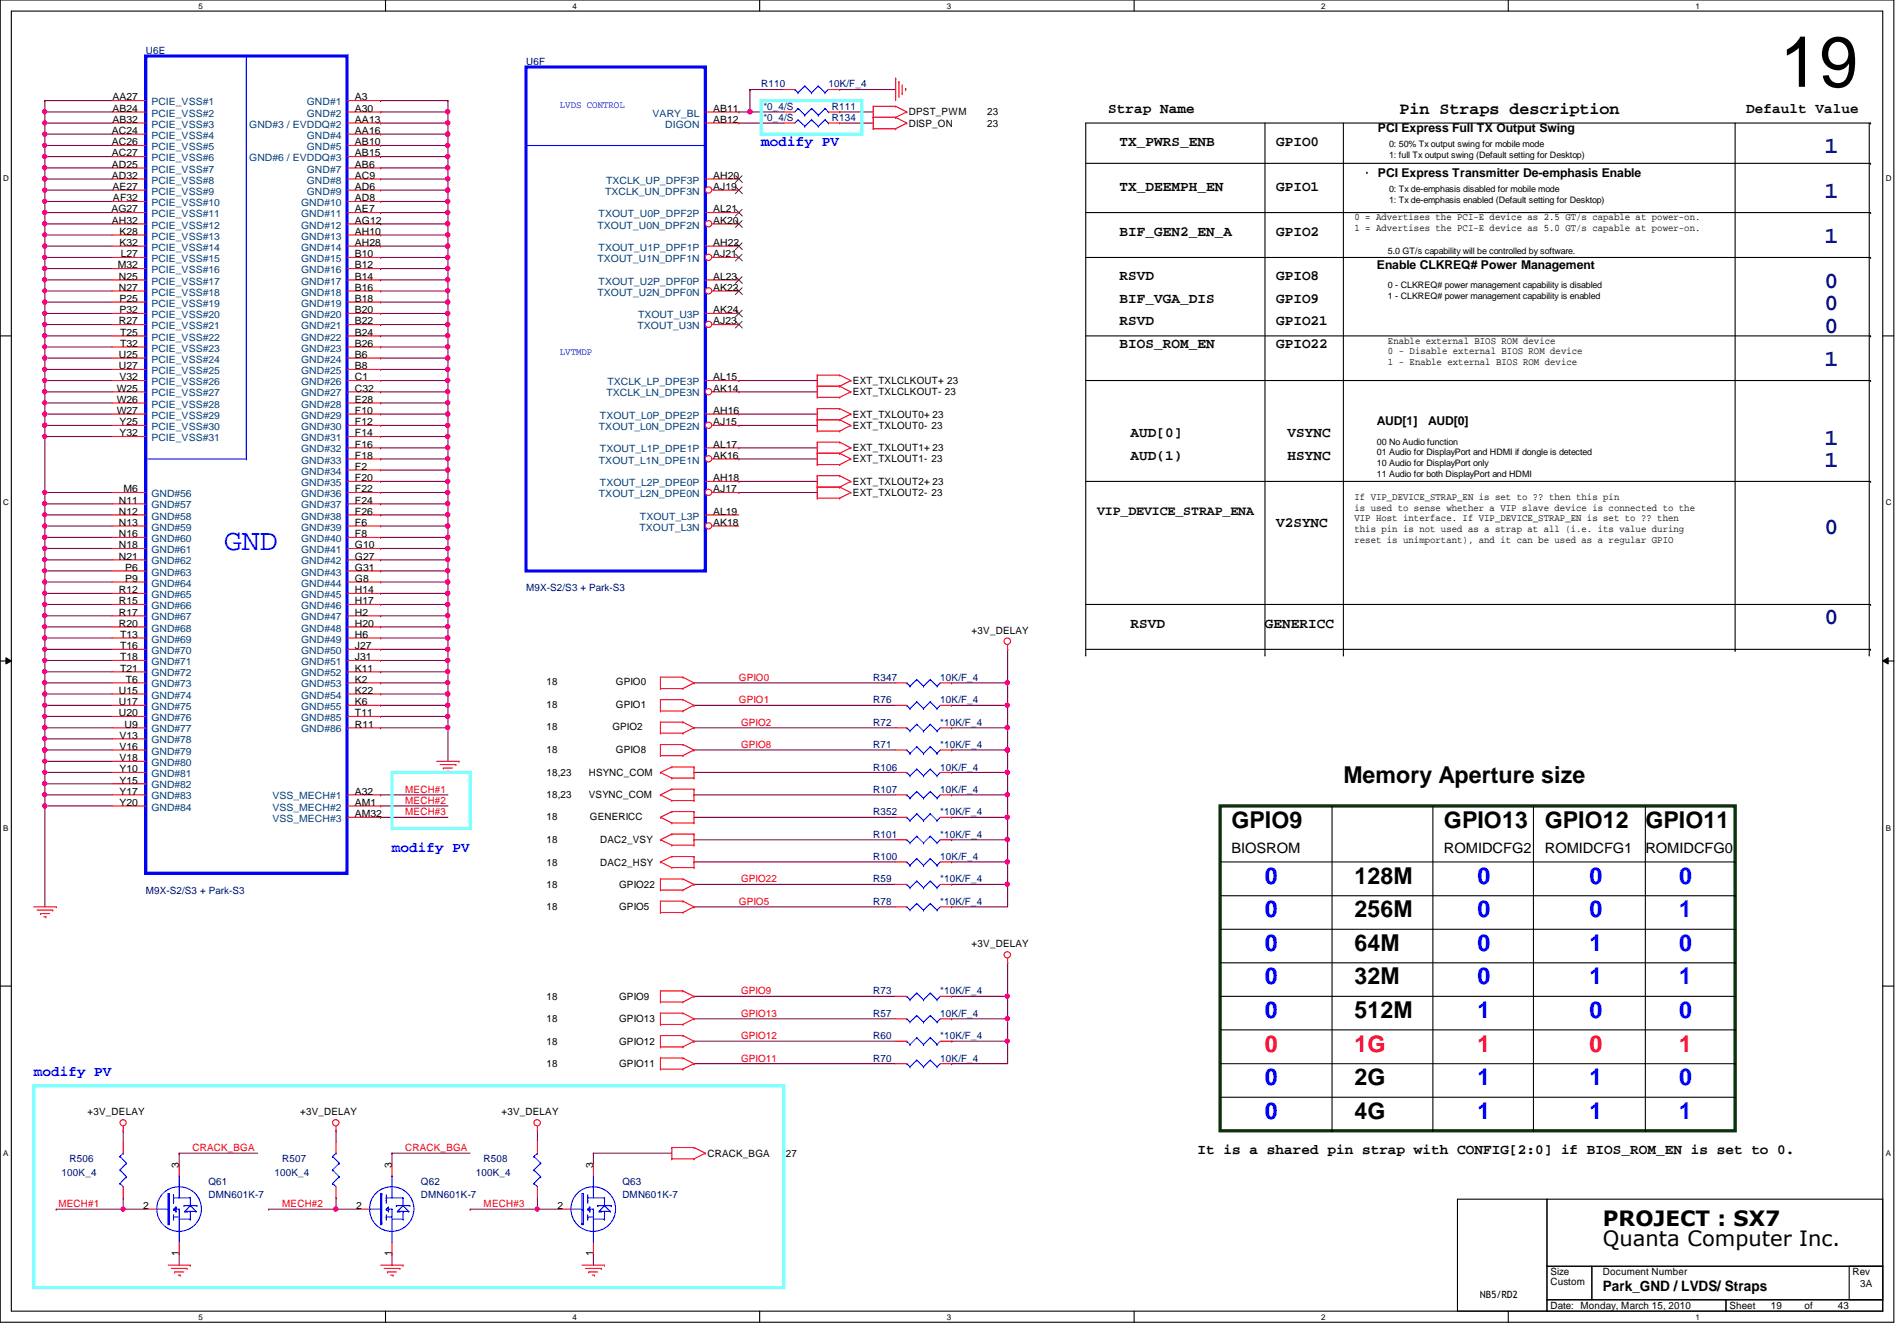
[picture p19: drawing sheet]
<svg xmlns="http://www.w3.org/2000/svg" width="297mm" height="210mm" viewBox="0 0 297 210" stroke-linecap="round" stroke-linejoin="round" font-family="sans-serif">
<defs><g id="words">
<text font-size="11.2" x="278.7" y="13.6">19</text>
<text font-size="4.7" fill="#00f" x="35.1" y="86.1">GND</text>
<g font-size="3.6" fill="#000080">
<text x="285.7" y="24">1</text>
<text x="285.7" y="31">1</text>
<text x="285.7" y="38.1">1</text>
<text x="285.7" y="45">0</text>
<text x="285.7" y="52.1">0</text>
<text x="285.7" y="48.6">0</text>
<text x="285.7" y="57.3">1</text>
<text x="285.7" y="69.6">1</text>
<text x="285.7" y="73.1">1</text>
<text x="285.7" y="83.6">0</text>
<text x="285.7" y="97.6">0</text>
</g>
<g font-size="3.6">
<text x="210.4" y="122.6">Memory Aperture size</text>
<text x="192.8" y="129.5">GPIO9</text>
<text x="226.1" y="129.5">GPIO13</text>
<text x="241.9" y="129.5">GPIO12</text>
<text x="257.6" y="129.5">GPIO11</text>
<text x="212.1" y="138.3">128M</text>
<text x="212.1" y="143.6">256M</text>
<text x="212.1" y="148.8">64M</text>
<text x="212.1" y="154.1">32M</text>
<text x="212.1" y="159.3">512M</text>
<text x="212.1" y="169.9">2G</text>
<text x="212.1" y="175.1">4G</text>
</g>
<g font-size="3.6" fill="#00f">
<text x="198.1" y="143.6">0</text>
<text x="198.1" y="138.3">0</text>
<text x="231.3" y="138.3">0</text>
<text x="231.3" y="143.6">0</text>
<text x="248.9" y="143.6">0</text>
<text x="248.9" y="138.3">0</text>
<text x="262.9" y="138.3">0</text>
<text x="262.9" y="143.6">1</text>
<text x="198.1" y="148.8">0</text>
<text x="231.3" y="148.8">0</text>
<text x="248.9" y="148.8">1</text>
<text x="262.9" y="148.8">0</text>
<text x="198.1" y="154.1">0</text>
<text x="231.3" y="154.1">0</text>
<text x="248.9" y="154.1">1</text>
<text x="262.9" y="154.1">1</text>
<text x="198.1" y="159.3">0</text>
<text x="231.3" y="159.3">1</text>
<text x="248.9" y="159.3">0</text>
<text x="262.9" y="159.3">0</text>
<text x="198.1" y="169.9">0</text>
<text x="231.3" y="169.9">1</text>
<text x="248.9" y="169.9">1</text>
<text x="262.9" y="169.9">0</text>
<text x="198.1" y="175.1">0</text>
<text x="231.3" y="175.1">1</text>
<text x="248.9" y="175.1">1</text>
<text x="262.9" y="175.1">1</text>
</g>
<g font-size="3.6" fill="#f00">
<text x="198.1" y="164.6">0</text>
<text x="212.1" y="164.6">1G</text>
<text x="231.3" y="164.6">1</text>
<text x="248.9" y="164.6">0</text>
<text x="262.9" y="164.6">1</text>
</g>
<g font-size="3.3">
<text x="251" y="191.9">PROJECT : SX7</text>
<text x="251" y="195">Quanta Computer Inc.</text>
</g>
<text font-size="2.6" x="219.1" y="17.9">Pin Straps description</text>
<g font-size="2.2">
<text x="173.5" y="17.6">Strap Name</text>
<text x="273.4" y="17.6">Default Value</text>
<text x="175.3" y="22.9">TX_PWRS_ENB</text>
<text x="199.8" y="22.9">GPIO0</text>
<text x="175.3" y="29.9">TX_DEEMPH_EN</text>
<text x="199.8" y="29.9">GPIO1</text>
<text x="175.3" y="36.9">BIF_GEN2_EN_A</text>
<text x="199.8" y="36.9">GPIO2</text>
<text x="175.3" y="43.9">RSVD</text>
<text x="175.3" y="47.4">BIF_VGA_DIS</text>
<text x="199.8" y="43.9">GPIO8</text>
<text x="199.8" y="47.4">GPIO9</text>
<text x="175.3" y="50.9">RSVD</text>
<text x="199.8" y="50.9">GPIO21</text>
<text x="175.3" y="54.4">BIOS_ROM_EN</text>
<text x="199.8" y="54.4">GPIO22</text>
<text x="177" y="68.5">AUD[0]</text>
<text x="177" y="72">AUD(1)</text>
<text x="201.6" y="68.5">VSYNC</text>
<text x="201.6" y="72">HSYNC</text>
<text x="199.8" y="82.5">V2SYNC</text>
<text x="177" y="98.3">RSVD</text>
<text x="198.1" y="98.3">GENERICC</text>
<text x="192.8" y="133.5">BIOSROM</text>
<text x="226.1" y="133.5">ROMIDCFG2</text>
<text x="241.9" y="133.5">ROMIDCFG1</text>
<text x="257.6" y="133.5">ROMIDCFG0</text>
<text x="187.5" y="180.6">It is a shared pin strap with CONFIG[2:0] if BIOS_ROM_EN is set to 0.</text>
<text x="251" y="202">Park_GND / LVDS/ Straps</text>
</g>
<g font-size="2.2" fill="#00f">
<text x="119.2" y="22.9">modify PV</text>
<text x="61.4" y="133.3">modify PV</text>
<text x="5.3" y="168.4">modify PV</text>
</g>
<text font-size="2.1" x="171.8" y="80.6">VIP_DEVICE_STRAP_ENA</text>
<g font-size="1.9">
<text x="215.8" y="20.7">PCI Express Full TX Output Swing</text>
<text x="215.8" y="27.7">PCI Express Transmitter De-emphasis Enable</text>
<text x="215.6" y="42.1">Enable CLKREQ# Power Management</text>
<text x="215.6" y="66.6">AUD[1]</text>
<text x="223.6" y="66.6">AUD[0]</text>
</g>
<g font-size="1.6" fill="#000080">
<text x="22.8" y="8.4">U6E</text>
<text x="82.4" y="10.2">U6F</text>
<text x="119.2" y="13.7">R110</text>
<text x="119.5" y="17.2">*0_4/S</text>
<text x="129.7" y="13.7">10K/F_4</text>
<text x="130.3" y="17.2">R111</text>
<text x="119.5" y="19">*0_4/S</text>
<text x="130.3" y="19">R134</text>
<text x="82.4" y="92.5">M9X-S2/S3 + Park-S3</text>
<text x="136.7" y="106.6">R347</text>
<text x="147.2" y="106.6">10K/F_4</text>
<text x="136.7" y="113.6">R72</text>
<text x="136.7" y="110.1">R76</text>
<text x="147.2" y="113.6">*10K/F_4</text>
<text x="147.2" y="110.1">10K/F_4</text>
<text x="136.7" y="117.1">R71</text>
<text x="147.2" y="117.1">*10K/F_4</text>
<text x="136.7" y="120.6">R106</text>
<text x="136.7" y="124.1">R107</text>
<text x="147.2" y="120.6">10K/F_4</text>
<text x="147.2" y="124.1">10K/F_4</text>
<text x="136.7" y="131.1">R101</text>
<text x="136.7" y="127.6">R352</text>
<text x="147.2" y="131.1">*10K/F_4</text>
<text x="147.2" y="127.6">*10K/F_4</text>
<text x="136.7" y="134.6">R100</text>
<text x="147.2" y="134.6">10K/F_4</text>
<text x="22.8" y="139.9">M9X-S2/S3 + Park-S3</text>
<text x="136.7" y="138.1">R59</text>
<text x="136.7" y="141.6">R78</text>
<text x="147.2" y="138.1">*10K/F_4</text>
<text x="147.2" y="141.6">*10K/F_4</text>
<text x="136.7" y="155.7">R73</text>
<text x="147.2" y="155.7">*10K/F_4</text>
<text x="136.7" y="159.2">R57</text>
<text x="147.2" y="159.2">10K/F_4</text>
<text x="136.7" y="166.2">R70</text>
<text x="136.7" y="162.6">R60</text>
<text x="147.2" y="166.2">10K/F_4</text>
<text x="147.2" y="162.6">*10K/F_4</text>
<text x="9.6" y="184">100K_4</text>
<text x="10.9" y="181.9">R506</text>
<text x="32.6" y="185.5">Q61</text>
<text x="43" y="184">100K_4</text>
<text x="44.2" y="181.9">R507</text>
<text x="65.9" y="185.5">Q62</text>
<text x="74.5" y="184">100K_4</text>
<text x="75.7" y="181.9">R508</text>
<text x="97.4" y="185.5">Q63</text>
<text x="32.6" y="187.5">DMN601K-7</text>
<text x="65.9" y="187.5">DMN601K-7</text>
<text x="97.4" y="187.5">DMN601K-7</text>
</g>
<g font-size="1.6">
<text x="17.6" y="15.7">AA27</text>
<text x="17.6" y="17.5">AB24</text>
<text x="55.6" y="15.7">A3</text>
<text x="55.6" y="17.5">A30</text>
<text x="111.7" y="17.5">AB11</text>
<text x="17.5" y="21">AC24</text>
<text x="17.5" y="22.7">AC26</text>
<text x="17.6" y="19.2">AB32</text>
<text x="55.6" y="19.2">AA13</text>
<text x="55.6" y="21">AA16</text>
<text x="55.6" y="22.7">AB10</text>
<text x="111.7" y="19.2">AB12</text>
<text x="142.3" y="19.8">DISP_ON</text>
<text x="142.3" y="18.1">DPST_PWM</text>
<text x="154.6" y="19.8">23</text>
<text x="154.6" y="18.1">23</text>
<text x="17.5" y="24.5">AC27</text>
<text x="17.5" y="26.2">AD25</text>
<text x="17.5" y="28">AD32</text>
<text x="17.6" y="29.7">AE27</text>
<text x="55.6" y="24.5">AB15</text>
<text x="55.6" y="26.2">AB6</text>
<text x="55.6" y="28">AC9</text>
<text x="55.6" y="29.7">AD6</text>
<text x="111.7" y="29.7">AJ19</text>
<text x="111.7" y="28">AH20</text>
<text x="17.4" y="33.2">AG27</text>
<text x="17.5" y="35">AH32</text>
<text x="17.7" y="31.5">AF32</text>
<text x="55.6" y="31.5">AD8</text>
<text x="55.6" y="33.2">AE7</text>
<text x="55.6" y="35">AG12</text>
<text x="111.7" y="35">AK20</text>
<text x="111.7" y="33.2">AL21</text>
<text x="212.1" y="34.5">0 = Advertises the PCI-E device as 2.5 GT/s capable at power-on.</text>
<text x="18.5" y="42">M32</text>
<text x="18.7" y="36.7">K28</text>
<text x="18.7" y="38.5">K32</text>
<text x="18.9" y="40.3">L27</text>
<text x="55.6" y="36.7">AH10</text>
<text x="55.6" y="38.5">AH28</text>
<text x="55.6" y="40.3">B10</text>
<text x="55.6" y="42">B12</text>
<text x="111.7" y="40.3">AJ21</text>
<text x="111.7" y="38.5">AH22</text>
<text x="212.1" y="36.2">1 = Advertises the PCI-E device as 5.0 GT/s capable at power-on.</text>
<text x="18.6" y="43.8">N25</text>
<text x="18.6" y="45.5">N27</text>
<text x="18.7" y="47.2">P25</text>
<text x="55.6" y="43.8">B14</text>
<text x="55.6" y="45.5">B16</text>
<text x="55.6" y="47.2">B18</text>
<text x="111.7" y="45.5">AK22</text>
<text x="111.7" y="43.8">AL23</text>
<text x="18.6" y="50.8">R27</text>
<text x="18.7" y="49">P32</text>
<text x="18.8" y="52.5">T25</text>
<text x="55.6" y="49">B20</text>
<text x="55.6" y="50.8">B22</text>
<text x="55.6" y="52.5">B24</text>
<text x="111.7" y="50.8">AJ23</text>
<text x="111.7" y="49">AK24</text>
<text x="217.3" y="53.8">Enable external BIOS ROM device</text>
<text x="18.6" y="56">U25</text>
<text x="18.6" y="57.8">U27</text>
<text x="18.7" y="59.5">V32</text>
<text x="18.8" y="54.3">T32</text>
<text x="55.6" y="54.3">B26</text>
<text x="55.6" y="56">B6</text>
<text x="55.6" y="57.8">B8</text>
<text x="55.6" y="59.5">C1</text>
<text x="111.7" y="59.5">AL15</text>
<text x="217.3" y="55.5">0 - Disable external BIOS ROM device</text>
<text x="217.3" y="57.1">1 - Enable external BIOS ROM device</text>
<text x="18.3" y="61.3">W25</text>
<text x="18.3" y="63">W26</text>
<text x="18.3" y="64.8">W27</text>
<text x="55.6" y="61.3">C32</text>
<text x="55.6" y="63">E28</text>
<text x="55.6" y="64.8">F10</text>
<text x="111.7" y="61.3">AK14</text>
<text x="111.7" y="64.8">AH16</text>
<text x="133.6" y="65.4">EXT_TXLOUT0+ 23</text>
<text x="133.6" y="61.9">EXT_TXLCLKOUT- 23</text>
<text x="133.6" y="60.2">EXT_TXLCLKOUT+ 23</text>
<text x="18.7" y="66.5">Y25</text>
<text x="18.7" y="68.3">Y32</text>
<text x="55.6" y="66.5">F12</text>
<text x="55.6" y="68.3">F14</text>
<text x="55.6" y="70.1">F16</text>
<text x="55.6" y="71.8">F18</text>
<text x="111.7" y="66.5">AJ15</text>
<text x="111.7" y="71.8">AK16</text>
<text x="111.7" y="70.1">AL17</text>
<text x="133.6" y="67.1">EXT_TXLOUT0- 23</text>
<text x="133.6" y="70.7">EXT_TXLOUT1+ 23</text>
<text x="19.3" y="77">M6</text>
<text x="55.6" y="73.5">F2</text>
<text x="55.6" y="75.3">F20</text>
<text x="55.6" y="77">F22</text>
<text x="111.7" y="77">AJ17</text>
<text x="111.7" y="75.3">AH18</text>
<text x="133.6" y="77.7">EXT_TXLOUT2- 23</text>
<text x="133.6" y="75.9">EXT_TXLOUT2+ 23</text>
<text x="133.6" y="72.4">EXT_TXLOUT1- 23</text>
<text x="18.6" y="78.8">N11</text>
<text x="18.6" y="80.6">N12</text>
<text x="18.6" y="82.3">N13</text>
<text x="55.6" y="78.8">F24</text>
<text x="55.6" y="80.6">F26</text>
<text x="55.6" y="82.3">F6</text>
<text x="111.7" y="82.3">AK18</text>
<text x="111.7" y="80.6">AL19</text>
<text x="212.1" y="78.3">If VIP_DEVICE_STRAP_EN is set to ?? then this pin</text>
<text x="212.1" y="80">is used to sense whether a VIP slave device is connected to the</text>
<text x="212.1" y="81.6">VIP Host interface. If VIP_DEVICE_STRAP_EN is set to ?? then</text>
<text x="212.1" y="83.3">this pin is not used as a strap at all (i.e. its value during</text>
<text x="18.6" y="84.1">N16</text>
<text x="18.6" y="85.8">N18</text>
<text x="18.6" y="87.6">N21</text>
<text x="19.6" y="89.3">P6</text>
<text x="55.6" y="84.1">F8</text>
<text x="55.6" y="85.8">G10</text>
<text x="55.6" y="87.6">G27</text>
<text x="55.6" y="89.3">G31</text>
<text x="212.1" y="84.9">reset is unimportant), and it can be used as a regular GPIO</text>
<text x="18.6" y="92.8">R12</text>
<text x="18.6" y="94.6">R15</text>
<text x="19.6" y="91.1">P9</text>
<text x="55.6" y="91.1">G8</text>
<text x="55.6" y="92.8">H14</text>
<text x="55.6" y="94.6">H17</text>
<text x="18.6" y="96.4">R17</text>
<text x="18.6" y="98.1">R20</text>
<text x="18.8" y="99.8">T13</text>
<text x="18.8" y="101.6">T16</text>
<text x="55.6" y="96.4">H2</text>
<text x="55.6" y="98.1">H20</text>
<text x="55.6" y="99.8">H6</text>
<text x="55.6" y="101.6">J27</text>
<text x="152.1" y="99.2">+3V_DELAY</text>
<text x="18.8" y="103.3">T18</text>
<text x="18.8" y="105.1">T21</text>
<text x="19.7" y="106.8">T6</text>
<text x="55.6" y="103.3">J31</text>
<text x="55.6" y="105.1">K11</text>
<text x="55.6" y="106.8">K2</text>
<text x="85.6" y="107.3">18</text>
<text x="96.4" y="107.3">GPIO0</text>
<text x="18.6" y="108.6">U15</text>
<text x="18.6" y="110.4">U17</text>
<text x="18.6" y="112.1">U20</text>
<text x="19.5" y="113.9">U9</text>
<text x="55.6" y="108.6">K22</text>
<text x="55.6" y="110.4">K6</text>
<text x="55.6" y="112.1">T11</text>
<text x="55.6" y="113.9">R11</text>
<text x="85.6" y="110.8">18</text>
<text x="96.4" y="110.8">GPIO1</text>
<text x="18.7" y="115.6">V13</text>
<text x="18.7" y="117.3">V16</text>
<text x="18.7" y="119.1">V18</text>
<text x="85.6" y="114.3">18</text>
<text x="85.6" y="117.8">18</text>
<text x="95.9" y="114.3">GPIO2</text>
<text x="96.4" y="117.8">GPIO8</text>
<text x="18.7" y="120.9">Y10</text>
<text x="18.7" y="122.6">Y15</text>
<text x="18.7" y="124.4">Y17</text>
<text x="55.6" y="124.4">A32</text>
<text x="85.6" y="121.5">18,23</text>
<text x="85.6" y="125">18,23</text>
<text x="92.2" y="121.5">HSYNC_COM</text>
<text x="92.2" y="125">VSYNC_COM</text>
<text x="18.7" y="126.1">Y20</text>
<text x="55.6" y="126.1">AM1</text>
<text x="55.6" y="127.9">AM32</text>
<text x="85.6" y="132">18</text>
<text x="85.6" y="128.3">18</text>
<text x="92.4" y="128.3">GENERICC</text>
<text x="94" y="132">DAC2_VSY</text>
<text x="85.6" y="135.5">18</text>
<text x="94" y="135.5">DAC2_HSY</text>
<text x="85.6" y="139">18</text>
<text x="85.6" y="142.5">18</text>
<text x="96.9" y="139">GPIO22</text>
<text x="96.9" y="142.5">GPIO5</text>
<text x="152.1" y="148.3">+3V_DELAY</text>
<text x="85.6" y="156.5">18</text>
<text x="85.6" y="160">18</text>
<text x="96.9" y="156.5">GPIO9</text>
<text x="96.9" y="160">GPIO13</text>
<text x="85.6" y="163.5">18</text>
<text x="85.6" y="167">18</text>
<text x="96.9" y="163.5">GPIO12</text>
<text x="96.9" y="167">GPIO11</text>
<text x="13.7" y="174.6">+3V_DELAY</text>
<text x="47" y="174.6">+3V_DELAY</text>
<text x="78.5" y="174.6">+3V_DELAY</text>
<text x="28" y="182.8" transform="rotate(-90 28 182.8)">3</text>
<text x="61.3" y="182.8" transform="rotate(-90 61.3 182.8)">3</text>
<text x="92.9" y="182.8" transform="rotate(-90 92.9 182.8)">3</text>
<text x="110.8" y="181.1">CRACK_BGA</text>
<text x="123.1" y="181.1">27</text>
<text x="22.4" y="189.2">2</text>
<text x="55.7" y="189.2">2</text>
<text x="87.3" y="189.2">2</text>
<text x="28" y="196.6" transform="rotate(-90 28 196.6)">1</text>
<text x="61.3" y="196.6" transform="rotate(-90 61.3 196.6)">1</text>
<text x="92.9" y="196.6" transform="rotate(-90 92.9 196.6)">1</text>
<text x="231.7" y="203.2">NB5/RD2</text>
<text x="242.8" y="201.2">Custom</text>
<text x="242.8" y="199.6">Size</text>
<text x="251" y="199.6">Document Number</text>
<text x="290.1" y="199.6">Rev</text>
<text x="291.3" y="201.4">3A</text>
<text x="242.8" y="204.9">Date: Monday, March 15, 2010</text>
<text x="270.8" y="204.9">Sheet</text>
<text x="277.3" y="204.9">19</text>
<text x="282.5" y="204.9">of</text>
<text x="287.8" y="204.9">43</text>
</g>
<g font-size="1.6" fill="#004080">
<text x="23.7" y="16.5">PCIE_VSS#1</text>
<text x="48" y="16.5">GND#1</text>
<text x="23.7" y="18.2">PCIE_VSS#2</text>
<text x="23.7" y="20">PCIE_VSS#3</text>
<text x="23.7" y="21.7">PCIE_VSS#4</text>
<text x="23.7" y="23.5">PCIE_VSS#5</text>
<text x="39" y="20">GND#3 / EVDDQ#2</text>
<text x="48" y="18.2">GND#2</text>
<text x="48" y="21.7">GND#4</text>
<text x="48" y="23.5">GND#5</text>
<text x="102.2" y="18.2">VARY_BL</text>
<text x="104.2" y="20">DIGON</text>
<text x="23.7" y="25.2">PCIE_VSS#6</text>
<text x="23.7" y="27">PCIE_VSS#7</text>
<text x="23.7" y="28.7">PCIE_VSS#8</text>
<text x="39" y="25.2">GND#6 / EVDDQ#3</text>
<text x="48" y="27">GND#7</text>
<text x="48" y="28.7">GND#8</text>
<text x="94.9" y="28.7">TXCLK_UP_DPF3P</text>
<text x="23.7" y="32.3">PCIE_VSS#10</text>
<text x="23.7" y="34">PCIE_VSS#11</text>
<text x="23.7" y="35.8">PCIE_VSS#12</text>
<text x="23.7" y="30.5">PCIE_VSS#9</text>
<text x="47.2" y="32.3">GND#10</text>
<text x="47.2" y="34">GND#11</text>
<text x="47.2" y="35.8">GND#12</text>
<text x="48" y="30.5">GND#9</text>
<text x="93.6" y="35.8">TXOUT_U0N_DPF2N</text>
<text x="93.7" y="34">TXOUT_U0P_DPF2P</text>
<text x="94.7" y="30.5">TXCLK_UN_DPF3N</text>
<text x="23.7" y="37.5">PCIE_VSS#13</text>
<text x="23.7" y="39.2">PCIE_VSS#14</text>
<text x="23.7" y="41">PCIE_VSS#15</text>
<text x="47.2" y="37.5">GND#13</text>
<text x="47.2" y="39.2">GND#14</text>
<text x="47.2" y="41">GND#15</text>
<text x="93.6" y="41">TXOUT_U1N_DPF1N</text>
<text x="93.7" y="39.2">TXOUT_U1P_DPF1P</text>
<text x="23.7" y="42.8">PCIE_VSS#16</text>
<text x="23.7" y="44.5">PCIE_VSS#17</text>
<text x="23.7" y="46.3">PCIE_VSS#18</text>
<text x="47.2" y="42.8">GND#16</text>
<text x="47.2" y="44.5">GND#17</text>
<text x="47.2" y="46.3">GND#18</text>
<text x="93.6" y="46.3">TXOUT_U2N_DPF0N</text>
<text x="93.7" y="44.5">TXOUT_U2P_DPF0P</text>
<text x="23.7" y="48">PCIE_VSS#19</text>
<text x="23.7" y="49.8">PCIE_VSS#20</text>
<text x="23.7" y="51.5">PCIE_VSS#21</text>
<text x="23.7" y="53.3">PCIE_VSS#22</text>
<text x="47.2" y="48">GND#19</text>
<text x="47.2" y="49.8">GND#20</text>
<text x="47.2" y="51.5">GND#21</text>
<text x="47.2" y="53.3">GND#22</text>
<text x="99.8" y="51.5">TXOUT_U3N</text>
<text x="99.9" y="49.8">TXOUT_U3P</text>
<text x="23.7" y="55">PCIE_VSS#23</text>
<text x="23.7" y="56.8">PCIE_VSS#24</text>
<text x="23.7" y="58.5">PCIE_VSS#25</text>
<text x="47.2" y="55">GND#23</text>
<text x="47.2" y="56.8">GND#24</text>
<text x="47.2" y="58.5">GND#25</text>
<text x="23.7" y="60.3">PCIE_VSS#26</text>
<text x="23.7" y="62.1">PCIE_VSS#27</text>
<text x="23.7" y="63.8">PCIE_VSS#28</text>
<text x="23.7" y="65.5">PCIE_VSS#29</text>
<text x="47.2" y="60.3">GND#26</text>
<text x="47.2" y="62.1">GND#27</text>
<text x="47.2" y="63.8">GND#28</text>
<text x="47.2" y="65.5">GND#29</text>
<text x="93.9" y="65.5">TXOUT_L0P_DPE2P</text>
<text x="95" y="62.1">TXCLK_LN_DPE3N</text>
<text x="95.1" y="60.3">TXCLK_LP_DPE3P</text>
<text x="23.7" y="67.3">PCIE_VSS#30</text>
<text x="23.7" y="69">PCIE_VSS#31</text>
<text x="47.2" y="67.3">GND#30</text>
<text x="47.2" y="69">GND#31</text>
<text x="47.2" y="70.8">GND#32</text>
<text x="93.8" y="67.3">TXOUT_L0N_DPE2N</text>
<text x="93.9" y="70.8">TXOUT_L1P_DPE1P</text>
<text x="23.7" y="77.8">GND#56</text>
<text x="47.2" y="72.6">GND#33</text>
<text x="47.2" y="74.3">GND#34</text>
<text x="47.2" y="76.1">GND#35</text>
<text x="47.2" y="77.8">GND#36</text>
<text x="93.8" y="72.6">TXOUT_L1N_DPE1N</text>
<text x="93.8" y="77.8">TXOUT_L2N_DPE0N</text>
<text x="93.9" y="76.1">TXOUT_L2P_DPE0P</text>
<text x="23.7" y="79.6">GND#57</text>
<text x="23.7" y="81.3">GND#58</text>
<text x="23.7" y="83.1">GND#59</text>
<text x="47.2" y="79.6">GND#37</text>
<text x="47.2" y="81.3">GND#38</text>
<text x="47.2" y="83.1">GND#39</text>
<text x="100.1" y="83.1">TXOUT_L3N</text>
<text x="100.2" y="81.3">TXOUT_L3P</text>
<text x="23.7" y="84.8">GND#60</text>
<text x="23.7" y="86.6">GND#61</text>
<text x="23.7" y="88.3">GND#62</text>
<text x="47.2" y="84.8">GND#40</text>
<text x="47.2" y="86.6">GND#41</text>
<text x="47.2" y="88.3">GND#42</text>
<text x="23.7" y="90.1">GND#63</text>
<text x="23.7" y="91.8">GND#64</text>
<text x="23.7" y="93.6">GND#65</text>
<text x="23.7" y="95.3">GND#66</text>
<text x="47.2" y="90.1">GND#43</text>
<text x="47.2" y="91.8">GND#44</text>
<text x="47.2" y="93.6">GND#45</text>
<text x="47.2" y="95.3">GND#46</text>
<text x="23.7" y="97.1">GND#67</text>
<text x="23.7" y="98.8">GND#68</text>
<text x="23.7" y="100.6">GND#69</text>
<text x="47.2" y="97.1">GND#47</text>
<text x="47.2" y="98.8">GND#48</text>
<text x="47.2" y="100.6">GND#49</text>
<text x="23.7" y="102.4">GND#70</text>
<text x="23.7" y="104.1">GND#71</text>
<text x="23.7" y="105.9">GND#72</text>
<text x="23.7" y="107.6">GND#73</text>
<text x="47.2" y="102.4">GND#50</text>
<text x="47.2" y="104.1">GND#51</text>
<text x="47.2" y="105.9">GND#52</text>
<text x="47.2" y="107.6">GND#53</text>
<text x="23.7" y="109.3">GND#74</text>
<text x="23.7" y="111.1">GND#75</text>
<text x="23.7" y="112.9">GND#76</text>
<text x="47.2" y="109.3">GND#54</text>
<text x="47.2" y="111.1">GND#55</text>
<text x="47.2" y="112.9">GND#85</text>
<text x="23.7" y="114.6">GND#77</text>
<text x="23.7" y="116.4">GND#78</text>
<text x="23.7" y="118.1">GND#79</text>
<text x="23.7" y="119.9">GND#80</text>
<text x="47.2" y="114.6">GND#86</text>
<text x="23.7" y="121.6">GND#81</text>
<text x="23.7" y="123.4">GND#82</text>
<text x="23.7" y="125.1">GND#83</text>
<text x="42.7" y="125.1">VSS_MECH#1</text>
<text x="23.7" y="126.9">GND#84</text>
<text x="42.7" y="126.9">VSS_MECH#2</text>
<text x="42.7" y="128.7">VSS_MECH#3</text>
</g>
<g font-size="1.6" fill="#00f">
<text x="87.7" y="17">LVDS CONTROL</text>
<text x="87.7" y="55.5">LVTMDP</text>
</g>
<g font-size="1.6" fill="#f00">
<text x="115.7" y="106.6">GPIO0</text>
<text x="115.7" y="110.1">GPIO1</text>
<text x="116" y="113.6">GPIO2</text>
<text x="116" y="117.1">GPIO8</text>
<text x="63.5" y="124.1">MECH#1</text>
<text x="63.5" y="125.8">MECH#2</text>
<text x="63.5" y="127.6">MECH#3</text>
<text x="115.7" y="141.6">GPIO5</text>
<text x="116" y="138.1">GPIO22</text>
<text x="116" y="155.6">GPIO9</text>
<text x="116" y="159.1">GPIO13</text>
<text x="116" y="162.6">GPIO12</text>
<text x="116" y="166.2">GPIO11</text>
<text x="30.1" y="180.2">CRACK_BGA</text>
<text x="63.5" y="180.2">CRACK_BGA</text>
<text x="9.1" y="188.9">MECH#1</text>
<text x="44.2" y="188.9">MECH#2</text>
<text x="75.7" y="188.9">MECH#3</text>
</g>
<g font-size="1.4">
<text x="217.5" y="23">0: 50% Tx output swing for mobile mode</text>
<text x="217.5" y="24.8">1: full Tx output swing (Default setting for Desktop)</text>
<text x="217.5" y="31.8">1: Tx de-emphasis enabled (Default setting for Desktop)</text>
<text x="217.5" y="30.1">0: Tx de-emphasis disabled for mobile mode</text>
<text x="217.3" y="39.8">5.0 GT/s capability will be controlled by software.</text>
<text x="217.3" y="45.1">0 - CLKREQ# power management capability is disabled</text>
<text x="217.3" y="46.8">1 - CLKREQ# power management capability is enabled</text>
<text x="215.6" y="69.6">00 No Audio function</text>
<text x="215.6" y="71.3">01 Audio for DisplayPort and HDMI if dongle is detected</text>
<text x="215.6" y="72.9">10 Audio for DisplayPort only</text>
<text x="215.6" y="74.6">11 Audio for both DisplayPort and HDMI</text>
</g>
<g font-size="1.3">
<text x="31.1" y="1.4">5</text>
<text x="89.7" y="1.4">4</text>
<text x="148.2" y="1.4">3</text>
<text x="206.9" y="1.4">2</text>
<text x="265.5" y="1.4">1</text>
<text x=".5" y="28.3">D</text>
<text x="295.3" y="28.3">D</text>
<text x=".5" y="79.1">C</text>
<text x="295.3" y="79.1">C</text>
<text x=".5" y="130">B</text>
<text x="295.3" y="130">B</text>
<text x=".5" y="180.9">A</text>
<text x="295.3" y="180.9">A</text>
<text x="31.1" y="206.6">5</text>
<text x="89.7" y="206.6">4</text>
<text x="148.2" y="206.6">3</text>
<text x="206.9" y="206.6">2</text>
<text x="265.5" y="206.6">1</text>
</g>
</g></defs>
<path d="M0 0h296.5v207h-296.5zM1.8 1.7h293v203.5h-293z" fill="none" stroke="#000" stroke-width=".17"/>
<g fill="#fff">
<path d="M31.1 .2h.6v1.4h-.6z"/>
<path d="M31.1 205.4h.6v1.4h-.6z"/>
</g>
<path d="M60.4 0v1.7M60.4 205.2v1.8" fill="none" stroke="#000" stroke-width=".17"/>
<g fill="#fff">
<path d="M89.7 .2h.6v1.4h-.6z"/>
<path d="M89.7 205.4h.6v1.4h-.6z"/>
</g>
<path d="M119 0v1.7M119 205.2v1.8" fill="none" stroke="#000" stroke-width=".17"/>
<g fill="#fff">
<path d="M148.2 .2h.7v1.4h-.7z"/>
<path d="M148.2 205.4h.7v1.4h-.7z"/>
</g>
<path d="M177.6 0v1.7M177.6 205.2v1.8" fill="none" stroke="#000" stroke-width=".17"/>
<g fill="#fff">
<path d="M206.9 .2h.7v1.4h-.7z"/>
<path d="M206.9 205.4h.7v1.4h-.7z"/>
</g>
<path d="M236.2 0v1.7M236.2 205.2v1.8" fill="none" stroke="#000" stroke-width=".17"/>
<g fill="#fff">
<path d="M265.5 .2h.6v1.4h-.6z"/>
<path d="M265.5 205.4h.6v1.4h-.6z"/>
<path d="M.5 27.1h.9v1.4h-.9z"/>
<path d="M295.3 27.1h.9v1.4h-.9z"/>
<path d="M.5 78h.9v1.4h-.9z"/>
<path d="M295.3 78h.9v1.4h-.9z"/>
</g>
<path d="M0 52.6h1.8M294.8 52.6h1.7" fill="none" stroke="#000" stroke-width=".17"/>
<g fill="#fff">
<path d="M.5 128.9h.8v1.4h-.8z"/>
<path d="M295.3 128.9h.8v1.4h-.8z"/>
</g>
<path d="M0 103.5h1.8M294.8 103.5h1.7" fill="none" stroke="#000" stroke-width=".17"/>
<path d="M.9 103l.9 .5-.9 .4zM294.8 103.5l.9-.5v.9z" fill="#000"/>
<path d="M.9 103l.9 .5-.9 .4zM294.8 103.5l.9-.5v.9z" fill="none" stroke="#000" stroke-width=".16"/>
<g fill="#fff">
<path d="M.5 179.7h.8v1.4h-.8z"/>
<path d="M295.3 179.7h.8v1.4h-.8z"/>
</g>
<path d="M0 154.3h1.8M294.8 154.3h1.7" fill="none" stroke="#000" stroke-width=".17"/>
<path d="M59.6 29.8h.1M59.6 29.8h10.5M59.6 68.3h.1M59.6 68.3h10.5M59.6 82.3h.1M59.6 82.3h10.5M59.6 101.6h.1M59.6 101.6h10.5M70.1 105.2h.1M70.1 105.2v1.7M108.7 127.9h.1M108.7 127.9h31.5" fill="none" stroke="#800040" stroke-width=".17"/>
<circle cx="70.1" cy="105.1" r=".34" fill="#f0f"/>
<circle cx="70.1" cy="105.1" r=".34" fill="none" stroke="#f0f" stroke-width=".17"/>
<path d="M70.1 33.3h.1M70.1 33.3v1.8" fill="none" stroke="#800040" stroke-width=".17"/>
<circle cx="70.1" cy="33.2" r=".33" fill="#f0f"/>
<circle cx="70.1" cy="33.2" r=".33" fill="none" stroke="#f0f" stroke-width=".17"/>
<path d="M7 42h.1M7 56h.1M7 42h10.6M7 56h10.6M7 105.2h.1M7 105.2v1.7" fill="none" stroke="#800040" stroke-width=".17"/>
<circle cx="7" cy="105.1" r=".33" fill="#f0f"/>
<circle cx="7" cy="105.1" r=".33" fill="none" stroke="#f0f" stroke-width=".17"/>
<path d="M7 103.4h.1M7 103.4v1.8" fill="none" stroke="#800040" stroke-width=".17"/>
<circle cx="7" cy="103.4" r=".32" fill="#f0f"/>
<circle cx="7" cy="103.4" r=".32" fill="none" stroke="#f0f" stroke-width=".17"/>
<g fill="none" stroke="#800040" stroke-width=".17">
<path d="M7 15.7h.1M7 15.7h10.6M59.6 49.1h.1M59.6 49.1h10.5M7 82.3h.1M7 99.9h.1M7 82.3h10.6M7 99.9h10.6M108.7 113.9h.1M108.7 106.9h.1M108.7 117.4h.1M108.7 113.9h31.5"/>
<path d="M108.7 106.9h31.5M108.7 117.4h31.5M157.8 101.6h.1M157.8 101.6v5.3M108.7 120.9h.1M108.7 124.4h.1M108.7 138.4h.1M108.7 120.9h31.5M108.7 124.4h31.5M108.7 138.4h31.5M149 127.9h.1M149 127.9h8.8"/>
<path d="M108.7 159.5h.1M108.7 156h.1M108.7 159.5h31.5M108.7 156h31.5M157.8 159.5h.1M157.8 159.5v3.5M108.7 163h.1M108.7 166.5h.1M108.7 163h31.5M108.7 166.5h31.5"/>
</g>
<circle cx="157.7" cy="127.9" r=".33" fill="#f0f"/>
<circle cx="157.7" cy="127.9" r=".33" fill="none" stroke="#f0f" stroke-width=".17"/>
<path d="M157.8 117.4h.1M157.8 117.4v3.5" fill="none" stroke="#800040" stroke-width=".17"/>
<circle cx="157.7" cy="117.4" r=".34" fill="#f0f"/>
<circle cx="157.7" cy="117.4" r=".34" fill="none" stroke="#f0f" stroke-width=".17"/>
<path d="M149 110.4h.1M149 106.9h.1M149 106.9h8.8M157.8 113.9h.1M157.8 106.9h.1M157.8 106.9v3.5h-8.8M157.8 113.9v3.5M157.8 150.7h.1M157.8 150.7v5.3" fill="none" stroke="#800040" stroke-width=".17"/>
<circle cx="157.7" cy="106.9" r=".33" fill="#f0f"/>
<circle cx="157.7" cy="106.9" r=".33" fill="none" stroke="#f0f" stroke-width=".17"/>
<path d="M149 120.9h.1M149 124.4h.1M149 120.9h8.8M149 124.4h8.8M157.8 156h.1M157.8 156v3.5M157.8 163h.1M157.8 163v3.5" fill="none" stroke="#800040" stroke-width=".17"/>
<circle cx="157.7" cy="124.4" r=".33" fill="#f0f"/>
<circle cx="157.7" cy="124.4" r=".33" fill="none" stroke="#f0f" stroke-width=".17"/>
<path d="M149 138.4h.1M149 138.4h8.8" fill="none" stroke="#800040" stroke-width=".17"/>
<circle cx="157.7" cy="138.4" r=".33" fill="#f0f"/>
<circle cx="157.7" cy="138.4" r=".33" fill="none" stroke="#f0f" stroke-width=".17"/>
<path d="M149 113.9h.1M149 113.9h8.8M149 166.5h.1M149 166.5h8.8" fill="none" stroke="#800040" stroke-width=".17"/>
<circle cx="157.7" cy="113.9" r=".34" fill="#f0f"/>
<circle cx="157.7" cy="113.9" r=".34" fill="none" stroke="#f0f" stroke-width=".17"/>
<path d="M149 117.4h.1M149 117.4h8.8" fill="none" stroke="#800040" stroke-width=".17"/>
<circle cx="157.7" cy="117.4" r=".34" fill="#f0f"/>
<circle cx="157.7" cy="117.4" r=".34" fill="none" stroke="#f0f" stroke-width=".17"/>
<path d="M149 159.5h.1M149 159.5h8.8" fill="none" stroke="#800040" stroke-width=".17"/>
<circle cx="157.7" cy="159.4" r=".33" fill="#f0f"/>
<circle cx="157.7" cy="159.4" r=".33" fill="none" stroke="#f0f" stroke-width=".17"/>
<path d="M149 156h.1M149 156h8.8" fill="none" stroke="#800040" stroke-width=".17"/>
<circle cx="157.7" cy="155.9" r=".33" fill="#f0f"/>
<circle cx="157.7" cy="155.9" r=".33" fill="none" stroke="#f0f" stroke-width=".17"/>
<path d="M149 163h.1M149 163h8.8" fill="none" stroke="#800040" stroke-width=".17"/>
<circle cx="157.7" cy="163" r=".33" fill="#f0f"/>
<circle cx="157.7" cy="163" r=".33" fill="none" stroke="#f0f" stroke-width=".17"/>
<path d="M7 64.8h.1M7 64.8h10.6M70.1 92.9h.1M70.1 92.9v1.7" fill="none" stroke="#800040" stroke-width=".17"/>
<circle cx="70.1" cy="92.9" r=".33" fill="#f0f"/>
<circle cx="70.1" cy="92.9" r=".33" fill="none" stroke="#f0f" stroke-width=".17"/>
<path d="M7 98.1h.1M7 98.1h10.6" fill="none" stroke="#800040" stroke-width=".17"/>
<circle cx="7" cy="98.1" r=".32" fill="#f0f"/>
<circle cx="7" cy="98.1" r=".32" fill="none" stroke="#f0f" stroke-width=".17"/>
<path d="M70.1 106.9h.1M70.1 106.9v1.7" fill="none" stroke="#800040" stroke-width=".17"/>
<circle cx="70.1" cy="106.9" r=".33" fill="#f0f"/>
<circle cx="70.1" cy="106.9" r=".33" fill="none" stroke="#f0f" stroke-width=".17"/>
<path d="M59.6 50.8h.1M59.6 47.3h.1M59.6 50.8h10.5M59.6 47.3h10.5M7 96.4h.1M7 96.4h10.6M7 119.2h.1M7 119.2h10.6" fill="none" stroke="#800040" stroke-width=".17"/>
<circle cx="7" cy="96.3" r=".33" fill="#f0f"/>
<circle cx="7" cy="96.3" r=".33" fill="none" stroke="#f0f" stroke-width=".17"/>
<path d="M7 31.5h.1M7 31.5h10.6M7 89.4h.1M7 89.4h10.6" fill="none" stroke="#800040" stroke-width=".17"/>
<circle cx="7" cy="89.3" r=".32" fill="#f0f"/>
<circle cx="7" cy="89.3" r=".32" fill="none" stroke="#f0f" stroke-width=".17"/>
<path d="M7 28h.1M7 28v1.8M7 120.9h.1M7 120.9h10.6" fill="none" stroke="#800040" stroke-width=".17"/>
<circle cx="7" cy="28" r=".32" fill="#f0f"/>
<circle cx="7" cy="28" r=".32" fill="none" stroke="#f0f" stroke-width=".17"/>
<path d="M7 112.1h.1M7 112.1v1.8" fill="none" stroke="#800040" stroke-width=".17"/>
<circle cx="7" cy="113.9" r=".33" fill="#f0f"/>
<circle cx="7" cy="113.9" r=".33" fill="none" stroke="#f0f" stroke-width=".17"/>
<circle cx="7" cy="112.1" r=".32" fill="#f0f"/>
<circle cx="7" cy="112.1" r=".32" fill="none" stroke="#f0f" stroke-width=".17"/>
<path d="M7 87.6h.1M7 87.6h10.6" fill="none" stroke="#800040" stroke-width=".17"/>
<circle cx="7" cy="87.6" r=".33" fill="#f0f"/>
<circle cx="7" cy="87.6" r=".33" fill="none" stroke="#f0f" stroke-width=".17"/>
<path d="M70.1 75.4h.1M70.1 75.4v1.7" fill="none" stroke="#800040" stroke-width=".17"/>
<circle cx="70.1" cy="75.3" r=".33" fill="#f0f"/>
<circle cx="70.1" cy="75.3" r=".33" fill="none" stroke="#f0f" stroke-width=".17"/>
<path d="M70.1 43.8h.1M70.1 43.8v1.8" fill="none" stroke="#800040" stroke-width=".17"/>
<circle cx="70.1" cy="43.8" r=".34" fill="#f0f"/>
<circle cx="70.1" cy="43.8" r=".34" fill="none" stroke="#f0f" stroke-width=".17"/>
<path d="M7 22.8h.1M7 22.8h10.6M70.1 59.6h.1M70.1 59.6v1.7" fill="none" stroke="#800040" stroke-width=".17"/>
<circle cx="70.1" cy="59.5" r=".33" fill="#f0f"/>
<circle cx="70.1" cy="59.5" r=".33" fill="none" stroke="#f0f" stroke-width=".17"/>
<path d="M7 57.8h.1M7 57.8v1.8M7 85.9h.1M7 85.9h10.6" fill="none" stroke="#800040" stroke-width=".17"/>
<circle cx="7" cy="57.8" r=".32" fill="#f0f"/>
<circle cx="7" cy="57.8" r=".32" fill="none" stroke="#f0f" stroke-width=".17"/>
<path d="M59.6 56h.1M59.6 56h10.5M70.1 71.8h.1M70.1 71.8v1.8" fill="none" stroke="#800040" stroke-width=".17"/>
<circle cx="70.1" cy="71.8" r=".33" fill="#f0f"/>
<circle cx="70.1" cy="71.8" r=".33" fill="none" stroke="#f0f" stroke-width=".17"/>
<path d="M7 50.8h.1M7 50.8v1.8" fill="none" stroke="#800040" stroke-width=".17"/>
<circle cx="7" cy="50.8" r=".32" fill="#f0f"/>
<circle cx="7" cy="50.8" r=".32" fill="none" stroke="#f0f" stroke-width=".17"/>
<path d="M7 36.8h.1M7 36.8h10.6M59.6 110.4h.1M59.6 110.4h10.5" fill="none" stroke="#800040" stroke-width=".17"/>
<circle cx="7" cy="36.8" r=".32" fill="#f0f"/>
<circle cx="7" cy="36.8" r=".32" fill="none" stroke="#f0f" stroke-width=".17"/>
<path d="M70.1 22.8h.1M70.1 22.8v1.7" fill="none" stroke="#800040" stroke-width=".17"/>
<circle cx="70.1" cy="22.7" r=".33" fill="#f0f"/>
<circle cx="70.1" cy="22.7" r=".33" fill="none" stroke="#f0f" stroke-width=".17"/>
<path d="M7 106.9h.1M7 106.9v1.7" fill="none" stroke="#800040" stroke-width=".17"/>
<circle cx="7" cy="108.6" r=".33" fill="#f0f"/>
<circle cx="7" cy="108.6" r=".33" fill="none" stroke="#f0f" stroke-width=".17"/>
<circle cx="7" cy="106.9" r=".32" fill="#f0f"/>
<circle cx="7" cy="106.9" r=".32" fill="none" stroke="#f0f" stroke-width=".17"/>
<path d="M59.6 15.7h.1M59.6 15.7h10.5M59.6 36.8h.1M59.6 36.8h10.5M59.6 70.1h.1M59.6 63.1h.1M59.6 70.1h10.5M59.6 63.1h10.5M70.1 87.6h.1M70.1 87.6v1.8" fill="none" stroke="#800040" stroke-width=".17"/>
<circle cx="70.1" cy="87.6" r=".34" fill="#f0f"/>
<circle cx="70.1" cy="87.6" r=".34" fill="none" stroke="#f0f" stroke-width=".17"/>
<path d="M7 19.3h.1M7 19.3v1.7" fill="none" stroke="#800040" stroke-width=".17"/>
<circle cx="7" cy="19.2" r=".32" fill="#f0f"/>
<circle cx="7" cy="19.2" r=".32" fill="none" stroke="#f0f" stroke-width=".17"/>
<path d="M7 24.5h.1M7 24.5v1.8M59.6 21h.1M59.6 21h10.5M59.6 52.6h.1M59.6 52.6h10.5M7 124.4h.1M7 124.4v1.8" fill="none" stroke="#800040" stroke-width=".17"/>
<circle cx="7" cy="124.4" r=".32" fill="#f0f"/>
<circle cx="7" cy="124.4" r=".32" fill="none" stroke="#f0f" stroke-width=".17"/>
<path d="M7 91.1h.1M7 91.1h10.6" fill="none" stroke="#800040" stroke-width=".17"/>
<circle cx="7" cy="91.1" r=".33" fill="#f0f"/>
<circle cx="7" cy="91.1" r=".33" fill="none" stroke="#f0f" stroke-width=".17"/>
<path d="M7 38.5h.1M7 38.5v1.8M7 77.1h.1M7 77.1v1.8M59.6 66.6h.1M59.6 66.6h10.5M70.1 78.9h.1M70.1 78.9v1.7M7 94.6h.1M7 94.6h10.6" fill="none" stroke="#800040" stroke-width=".17"/>
<circle cx="70.1" cy="78.8" r=".34" fill="#f0f"/>
<circle cx="70.1" cy="78.8" r=".34" fill="none" stroke="#f0f" stroke-width=".17"/>
<path d="M7 45.6h.1M7 45.6v1.7" fill="none" stroke="#800040" stroke-width=".17"/>
<circle cx="7" cy="45.5" r=".32" fill="#f0f"/>
<circle cx="7" cy="45.5" r=".32" fill="none" stroke="#f0f" stroke-width=".17"/>
<path d="M7 61.3h.1M7 61.3v1.8" fill="none" stroke="#800040" stroke-width=".17"/>
<circle cx="7" cy="61.3" r=".33" fill="#f0f"/>
<circle cx="7" cy="61.3" r=".33" fill="none" stroke="#f0f" stroke-width=".17"/>
<path d="M70.1 98.1h.1M70.1 98.1v1.8" fill="none" stroke="#800040" stroke-width=".17"/>
<circle cx="70.1" cy="98.1" r=".33" fill="#f0f"/>
<circle cx="70.1" cy="98.1" r=".33" fill="none" stroke="#f0f" stroke-width=".17"/>
<path d="M70.1 84.1h.1M70.1 84.1v1.8" fill="none" stroke="#800040" stroke-width=".17"/>
<circle cx="70.1" cy="84.1" r=".33" fill="#f0f"/>
<circle cx="70.1" cy="84.1" r=".33" fill="none" stroke="#f0f" stroke-width=".17"/>
<path d="M59.6 38.5h.1M59.6 38.5h10.5M70.1 101.6h.1M70.1 101.6v1.8" fill="none" stroke="#800040" stroke-width=".17"/>
<circle cx="70.1" cy="101.6" r=".33" fill="#f0f"/>
<circle cx="70.1" cy="101.6" r=".33" fill="none" stroke="#f0f" stroke-width=".17"/>
<path d="M7 101.6h.1M7 101.6v1.8" fill="none" stroke="#800040" stroke-width=".17"/>
<circle cx="7" cy="101.6" r=".32" fill="#f0f"/>
<circle cx="7" cy="101.6" r=".32" fill="none" stroke="#f0f" stroke-width=".17"/>
<g fill="none" stroke="#800040" stroke-width=".17">
<path d="M131.5 17.5h.1M131.5 17.5h5.2M7 35.1h.1M7 35.1v1.7M59.6 24.5h.1M59.6 35.1h.1M59.6 24.5h10.5M59.6 35.1h10.5M7 52.6h.1M7 52.6h10.6M115.7 61.3h.1M115.7 64.8h.1"/>
<path d="M115.7 61.3h12.3M115.7 64.8h12.3"/>
</g>
<circle cx="7" cy="35" r=".33" fill="#f0f"/>
<circle cx="7" cy="35" r=".33" fill="none" stroke="#f0f" stroke-width=".17"/>
<path d="M59.6 22.8h.1M59.6 22.8h10.5M70.1 73.6h.1M70.1 73.6v1.8" fill="none" stroke="#800040" stroke-width=".17"/>
<circle cx="70.1" cy="73.6" r=".34" fill="#f0f"/>
<circle cx="70.1" cy="73.6" r=".34" fill="none" stroke="#f0f" stroke-width=".17"/>
<path d="M115.7 75.4h.1M115.7 75.4h12.3M7 115.7h.1M7 115.7v1.7" fill="none" stroke="#800040" stroke-width=".17"/>
<circle cx="7" cy="117.4" r=".33" fill="#f0f"/>
<circle cx="7" cy="117.4" r=".33" fill="none" stroke="#f0f" stroke-width=".17"/>
<circle cx="7" cy="115.6" r=".32" fill="#f0f"/>
<circle cx="7" cy="115.6" r=".32" fill="none" stroke="#f0f" stroke-width=".17"/>
<path d="M7 47.3h.1M7 47.3v1.8M7 115.7h.1M7 115.7h10.6" fill="none" stroke="#800040" stroke-width=".17"/>
<circle cx="7" cy="47.3" r=".33" fill="#f0f"/>
<circle cx="7" cy="47.3" r=".33" fill="none" stroke="#f0f" stroke-width=".17"/>
<path d="M70.1 96.4h.1M70.1 96.4v1.7" fill="none" stroke="#800040" stroke-width=".17"/>
<circle cx="70.1" cy="96.3" r=".34" fill="#f0f"/>
<circle cx="70.1" cy="96.3" r=".34" fill="none" stroke="#f0f" stroke-width=".17"/>
<path d="M70.1 57.8h.1M70.1 57.8v1.8" fill="none" stroke="#800040" stroke-width=".17"/>
<circle cx="70.1" cy="57.8" r=".33" fill="#f0f"/>
<circle cx="70.1" cy="57.8" r=".33" fill="none" stroke="#f0f" stroke-width=".17"/>
<path d="M70.1 31.5h.1M70.1 31.5v1.8" fill="none" stroke="#800040" stroke-width=".17"/>
<circle cx="70.1" cy="31.5" r=".33" fill="#f0f"/>
<circle cx="70.1" cy="31.5" r=".33" fill="none" stroke="#f0f" stroke-width=".17"/>
<path d="M7 113.9h.1M7 113.9v1.8" fill="none" stroke="#800040" stroke-width=".17"/>
<circle cx="7" cy="113.9" r=".33" fill="#f0f"/>
<circle cx="7" cy="113.9" r=".33" fill="none" stroke="#f0f" stroke-width=".17"/>
<path d="M7 52.6h.1M7 52.6v1.7M59.6 42h.1M59.6 42h10.5" fill="none" stroke="#800040" stroke-width=".17"/>
<circle cx="7" cy="52.5" r=".33" fill="#f0f"/>
<circle cx="7" cy="52.5" r=".33" fill="none" stroke="#f0f" stroke-width=".17"/>
<path d="M7 80.6h.1M7 80.6v1.7" fill="none" stroke="#800040" stroke-width=".17"/>
<circle cx="7" cy="80.6" r=".32" fill="#f0f"/>
<circle cx="7" cy="80.6" r=".32" fill="none" stroke="#f0f" stroke-width=".17"/>
<path d="M70.1 42h.1M70.1 42v1.8" fill="none" stroke="#800040" stroke-width=".17"/>
<circle cx="70.1" cy="42" r=".33" fill="#f0f"/>
<circle cx="70.1" cy="42" r=".33" fill="none" stroke="#f0f" stroke-width=".17"/>
<path d="M7 92.9h.1M7 92.9v1.7" fill="none" stroke="#800040" stroke-width=".17"/>
<circle cx="7" cy="94.6" r=".32" fill="#f0f"/>
<circle cx="7" cy="94.6" r=".32" fill="none" stroke="#f0f" stroke-width=".17"/>
<path d="M7 42h.1M7 42v1.8" fill="none" stroke="#800040" stroke-width=".17"/>
<circle cx="7" cy="42" r=".32" fill="#f0f"/>
<circle cx="7" cy="42" r=".32" fill="none" stroke="#f0f" stroke-width=".17"/>
<path d="M70.1 36.8h.1M70.1 36.8v1.7M59.6 98.1h.1M59.6 98.1h10.5" fill="none" stroke="#800040" stroke-width=".17"/>
<circle cx="70.1" cy="36.8" r=".33" fill="#f0f"/>
<circle cx="70.1" cy="36.8" r=".33" fill="none" stroke="#f0f" stroke-width=".17"/>
<path d="M115.7 19.3h.1M115.7 19.3h7M7 64.8h.1M7 64.8v1.8M115.7 70.1h.1M115.7 70.1h12.3M59.6 103.4h.1M59.6 103.4h10.5" fill="none" stroke="#800040" stroke-width=".17"/>
<circle cx="7" cy="66.6" r=".32" fill="#f0f"/>
<circle cx="7" cy="66.6" r=".32" fill="none" stroke="#f0f" stroke-width=".17"/>
<circle cx="7" cy="64.8" r=".33" fill="#f0f"/>
<circle cx="7" cy="64.8" r=".33" fill="none" stroke="#f0f" stroke-width=".17"/>
<path d="M7 31.5h.1M7 31.5v1.8M7 54.3h.1M7 54.3h10.6M59.6 91.1h.1M59.6 91.1h10.5" fill="none" stroke="#800040" stroke-width=".17"/>
<circle cx="7" cy="33.2" r=".32" fill="#f0f"/>
<circle cx="7" cy="33.2" r=".32" fill="none" stroke="#f0f" stroke-width=".17"/>
<circle cx="7" cy="31.5" r=".32" fill="#f0f"/>
<circle cx="7" cy="31.5" r=".32" fill="none" stroke="#f0f" stroke-width=".17"/>
<path d="M7 24.5h.1M7 24.5h10.6" fill="none" stroke="#800040" stroke-width=".17"/>
<circle cx="7" cy="24.5" r=".32" fill="#f0f"/>
<circle cx="7" cy="24.5" r=".32" fill="none" stroke="#f0f" stroke-width=".17"/>
<path d="M7 57.8h.1M7 57.8h10.6M59.6 43.8h.1M59.6 45.6h.1M59.6 43.8h10.5M59.6 45.6h10.5M59.6 84.1h.1M59.6 84.1h10.5M70.1 91.1h.1M70.1 91.1v1.8" fill="none" stroke="#800040" stroke-width=".17"/>
<circle cx="70.1" cy="91.1" r=".34" fill="#f0f"/>
<circle cx="70.1" cy="91.1" r=".34" fill="none" stroke="#f0f" stroke-width=".17"/>
<path d="M131.5 14h.1M131.5 14h8.7M70.1 40.3h.1M70.1 40.3v1.7M7 61.3h.1M7 61.3h10.6M59.6 71.8h.1M59.6 78.9h.1M59.6 71.8h10.5M59.6 78.9h10.5M59.6 94.6h.1M59.6 94.6h10.5" fill="none" stroke="#800040" stroke-width=".17"/>
<circle cx="70.1" cy="40.3" r=".33" fill="#f0f"/>
<circle cx="70.1" cy="40.3" r=".33" fill="none" stroke="#f0f" stroke-width=".17"/>
<path d="M70.1 52.6h.1M70.1 52.6v1.7" fill="none" stroke="#800040" stroke-width=".17"/>
<circle cx="70.1" cy="52.5" r=".34" fill="#f0f"/>
<circle cx="70.1" cy="52.5" r=".34" fill="none" stroke="#f0f" stroke-width=".17"/>
<path d="M7 26.3h.1M7 26.3v1.7" fill="none" stroke="#800040" stroke-width=".17"/>
<circle cx="7" cy="28" r=".32" fill="#f0f"/>
<circle cx="7" cy="28" r=".32" fill="none" stroke="#f0f" stroke-width=".17"/>
<circle cx="7" cy="26.2" r=".33" fill="#f0f"/>
<circle cx="7" cy="26.2" r=".33" fill="none" stroke="#f0f" stroke-width=".17"/>
<path d="M7 122.7h.1M7 122.7v1.7" fill="none" stroke="#800040" stroke-width=".17"/>
<circle cx="7" cy="122.6" r=".33" fill="#f0f"/>
<circle cx="7" cy="122.6" r=".33" fill="none" stroke="#f0f" stroke-width=".17"/>
<path d="M7 21h.1M7 21v1.8M7 113.9h.1M7 113.9h10.6" fill="none" stroke="#800040" stroke-width=".17"/>
<circle cx="7" cy="22.7" r=".32" fill="#f0f"/>
<circle cx="7" cy="22.7" r=".32" fill="none" stroke="#f0f" stroke-width=".17"/>
<circle cx="7" cy="21" r=".33" fill="#f0f"/>
<circle cx="7" cy="21" r=".33" fill="none" stroke="#f0f" stroke-width=".17"/>
<path d="M70.1 15.7h.1M70.1 15.7v1.8M7 29.8h.1M7 29.8h10.6M59.6 85.9h.1M59.6 85.9h10.5M59.6 108.6h.1M59.6 108.6h10.5M70.1 108.6h.1M70.1 108.6v1.8" fill="none" stroke="#800040" stroke-width=".17"/>
<circle cx="70.1" cy="108.6" r=".34" fill="#f0f"/>
<circle cx="70.1" cy="108.6" r=".34" fill="none" stroke="#f0f" stroke-width=".17"/>
<path d="M7 59.6h.1M7 59.6h10.6M59.6 87.6h.1M70.1 85.9h.1M70.1 85.9v1.7h-10.5" fill="none" stroke="#800040" stroke-width=".17"/>
<circle cx="70.1" cy="85.8" r=".33" fill="#f0f"/>
<circle cx="70.1" cy="85.8" r=".33" fill="none" stroke="#f0f" stroke-width=".17"/>
<path d="M70.1 89.4h.1M70.1 89.4v1.7" fill="none" stroke="#800040" stroke-width=".17"/>
<circle cx="70.1" cy="89.3" r=".33" fill="#f0f"/>
<circle cx="70.1" cy="89.3" r=".33" fill="none" stroke="#f0f" stroke-width=".17"/>
<path d="M70.1 38.5h.1M70.1 38.5v1.8" fill="none" stroke="#800040" stroke-width=".17"/>
<circle cx="70.1" cy="38.5" r=".34" fill="#f0f"/>
<circle cx="70.1" cy="38.5" r=".34" fill="none" stroke="#f0f" stroke-width=".17"/>
<path d="M70.1 103.4h.1M70.1 103.4v1.8" fill="none" stroke="#800040" stroke-width=".17"/>
<circle cx="70.1" cy="103.4" r=".33" fill="#f0f"/>
<circle cx="70.1" cy="103.4" r=".33" fill="none" stroke="#f0f" stroke-width=".17"/>
<path d="M70.1 17.5h.1M70.1 17.5v1.8M115.7 17.5h.1M117.4 14h.1M117.4 14v3.5h-1.7M59.6 73.6h.1M59.6 73.6h10.5M115.7 71.8h.1M115.7 71.8h12.3M7 105.2h.1M7 105.2h10.6" fill="none" stroke="#800040" stroke-width=".17"/>
<circle cx="70.1" cy="17.5" r=".34" fill="#f0f"/>
<circle cx="70.1" cy="17.5" r=".34" fill="none" stroke="#f0f" stroke-width=".17"/>
<path d="M7 19.3h.1M7 17.5h.1M7 19.3h10.6M7 17.5v1.8" fill="none" stroke="#800040" stroke-width=".17"/>
<circle cx="7" cy="17.5" r=".33" fill="#f0f"/>
<circle cx="7" cy="17.5" r=".33" fill="none" stroke="#f0f" stroke-width=".17"/>
<path d="M70.1 64.8h.1M70.1 64.8v1.8M7 91.1h.1M7 91.1v1.8" fill="none" stroke="#800040" stroke-width=".17"/>
<circle cx="70.1" cy="64.8" r=".34" fill="#f0f"/>
<circle cx="70.1" cy="64.8" r=".34" fill="none" stroke="#f0f" stroke-width=".17"/>
<path d="M7 85.9h.1M7 85.9v1.7" fill="none" stroke="#800040" stroke-width=".17"/>
<circle cx="7" cy="85.8" r=".32" fill="#f0f"/>
<circle cx="7" cy="85.8" r=".32" fill="none" stroke="#f0f" stroke-width=".17"/>
<path d="M7 63.1h.1M7 63.1h10.6M70.1 70.1h.1M70.1 70.1v1.7" fill="none" stroke="#800040" stroke-width=".17"/>
<circle cx="70.1" cy="70.1" r=".34" fill="#f0f"/>
<circle cx="70.1" cy="70.1" r=".34" fill="none" stroke="#f0f" stroke-width=".17"/>
<path d="M7 17.5h.1M7 17.5h10.6M7 43.8h.1M7 43.8h10.6M7 78.9h.1M7 78.9v1.7M7 112.1h.1M7 110.4h.1M7 112.1h10.6M7 110.4v1.7" fill="none" stroke="#800040" stroke-width=".17"/>
<circle cx="7" cy="78.8" r=".33" fill="#f0f"/>
<circle cx="7" cy="78.8" r=".33" fill="none" stroke="#f0f" stroke-width=".17"/>
<path d="M59.6 31.5h.1M59.6 31.5h10.5M70.1 68.3h.1M70.1 68.3v1.8M59.6 99.9h.1M59.6 99.9h10.5M59.6 127.9h.1M59.6 127.9h10.5" fill="none" stroke="#800040" stroke-width=".17"/>
<circle cx="70.1" cy="68.3" r=".33" fill="#f0f"/>
<circle cx="70.1" cy="68.3" r=".33" fill="none" stroke="#f0f" stroke-width=".17"/>
<path d="M70.1 24.5h.1M70.1 24.5v1.8" fill="none" stroke="#800040" stroke-width=".17"/>
<circle cx="70.1" cy="24.5" r=".33" fill="#f0f"/>
<circle cx="70.1" cy="24.5" r=".33" fill="none" stroke="#f0f" stroke-width=".17"/>
<path d="M70.1 35.1h.1M70.1 35.1v1.7" fill="none" stroke="#800040" stroke-width=".17"/>
<circle cx="70.1" cy="35" r=".34" fill="#f0f"/>
<circle cx="70.1" cy="35" r=".34" fill="none" stroke="#f0f" stroke-width=".17"/>
<path d="M70.1 47.3h.1M70.1 47.3v1.8M59.6 77.1h.1M59.6 77.1h10.5" fill="none" stroke="#800040" stroke-width=".17"/>
<circle cx="70.1" cy="47.3" r=".34" fill="#f0f"/>
<circle cx="70.1" cy="47.3" r=".34" fill="none" stroke="#f0f" stroke-width=".17"/>
<path d="M7 68.3h.1M7 68.3v8.8" fill="none" stroke="#800040" stroke-width=".17"/>
<circle cx="7" cy="68.3" r=".32" fill="#f0f"/>
<circle cx="7" cy="68.3" r=".32" fill="none" stroke="#f0f" stroke-width=".17"/>
<g fill="none" stroke="#800040" stroke-width=".17">
<path d="M7 15.7h.1M7 15.7v1.8M7 33.3h.1M7 33.3v1.8M7 33.3h10.6M7 40.3h.1M7 47.3h.1M7 50.8h.1M7 40.3h10.6M7 47.3h10.6M7 50.8h10.6M7 108.6h.1"/>
<path d="M7 108.6h10.6M59.6 106.9h.1M59.6 106.9h10.5"/>
</g>
<circle cx="7" cy="33.2" r=".32" fill="#f0f"/>
<circle cx="7" cy="33.2" r=".32" fill="none" stroke="#f0f" stroke-width=".17"/>
<path d="M7 40.3h.1M7 40.3v1.7M7 94.6h.1M7 94.6v1.8" fill="none" stroke="#800040" stroke-width=".17"/>
<circle cx="7" cy="42" r=".32" fill="#f0f"/>
<circle cx="7" cy="42" r=".32" fill="none" stroke="#f0f" stroke-width=".17"/>
<circle cx="7" cy="40.3" r=".32" fill="#f0f"/>
<circle cx="7" cy="40.3" r=".32" fill="none" stroke="#f0f" stroke-width=".17"/>
<g fill="none" stroke="#800040" stroke-width=".17">
<path d="M59.6 17.5h.1M59.6 17.5h10.5M7 36.8h.1M7 21h.1M7 36.8v1.7M7 21h10.6M59.6 40.3h.1M59.6 40.3h10.5M70.1 54.3h.1M70.1 54.3v1.7M59.6 64.8h.1M59.6 64.8h10.5"/>
<path d="M115.7 77.1h.1M115.7 77.1h12.3M7 101.6h.1M7 101.6h10.6M7 122.7h.1M7 122.7h10.6"/>
</g>
<circle cx="70.1" cy="54.3" r=".33" fill="#f0f"/>
<circle cx="70.1" cy="54.3" r=".33" fill="none" stroke="#f0f" stroke-width=".17"/>
<path d="M7 92.9h.1M7 92.9h10.6" fill="none" stroke="#800040" stroke-width=".17"/>
<circle cx="7" cy="92.9" r=".32" fill="#f0f"/>
<circle cx="7" cy="92.9" r=".32" fill="none" stroke="#f0f" stroke-width=".17"/>
<path d="M7 49.1h.1M7 49.1v1.7" fill="none" stroke="#800040" stroke-width=".17"/>
<circle cx="7" cy="49" r=".32" fill="#f0f"/>
<circle cx="7" cy="49" r=".32" fill="none" stroke="#f0f" stroke-width=".17"/>
<path d="M70.1 21h.1M70.1 21v1.8M59.6 59.6h.1M59.6 59.6h10.5" fill="none" stroke="#800040" stroke-width=".17"/>
<circle cx="70.1" cy="21" r=".34" fill="#f0f"/>
<circle cx="70.1" cy="21" r=".34" fill="none" stroke="#f0f" stroke-width=".17"/>
<path d="M7 59.6h.1M7 59.6v1.7" fill="none" stroke="#800040" stroke-width=".17"/>
<circle cx="7" cy="59.5" r=".32" fill="#f0f"/>
<circle cx="7" cy="59.5" r=".32" fill="none" stroke="#f0f" stroke-width=".17"/>
<path d="M70.1 26.3h.1M70.1 26.3v1.7M59.6 75.4h.1M59.6 75.4h10.5" fill="none" stroke="#800040" stroke-width=".17"/>
<circle cx="70.1" cy="26.2" r=".34" fill="#f0f"/>
<circle cx="70.1" cy="26.2" r=".34" fill="none" stroke="#f0f" stroke-width=".17"/>
<path d="M7 110.4h.1M7 110.4h10.6" fill="none" stroke="#800040" stroke-width=".17"/>
<circle cx="7" cy="110.4" r=".32" fill="#f0f"/>
<circle cx="7" cy="110.4" r=".32" fill="none" stroke="#f0f" stroke-width=".17"/>
<path d="M7 66.6h.1M7 66.6v1.7" fill="none" stroke="#800040" stroke-width=".17"/>
<circle cx="7" cy="66.6" r=".32" fill="#f0f"/>
<circle cx="7" cy="66.6" r=".32" fill="none" stroke="#f0f" stroke-width=".17"/>
<path d="M70.1 56h.1M70.1 56v1.8" fill="none" stroke="#800040" stroke-width=".17"/>
<circle cx="70.1" cy="56" r=".34" fill="#f0f"/>
<circle cx="70.1" cy="56" r=".34" fill="none" stroke="#f0f" stroke-width=".17"/>
<path d="M7 43.8h.1M7 43.8v1.8" fill="none" stroke="#800040" stroke-width=".17"/>
<circle cx="7" cy="43.8" r=".33" fill="#f0f"/>
<circle cx="7" cy="43.8" r=".33" fill="none" stroke="#f0f" stroke-width=".17"/>
<path d="M7 82.3h.1M7 82.3v1.8" fill="none" stroke="#800040" stroke-width=".17"/>
<circle cx="7" cy="84.1" r=".32" fill="#f0f"/>
<circle cx="7" cy="84.1" r=".32" fill="none" stroke="#f0f" stroke-width=".17"/>
<circle cx="7" cy="82.3" r=".33" fill="#f0f"/>
<circle cx="7" cy="82.3" r=".33" fill="none" stroke="#f0f" stroke-width=".17"/>
<path d="M7 126.2h.1M7 126.2h10.6" fill="none" stroke="#800040" stroke-width=".17"/>
<circle cx="7" cy="126.1" r=".33" fill="#f0f"/>
<circle cx="7" cy="126.1" r=".33" fill="none" stroke="#f0f" stroke-width=".17"/>
<path d="M59.6 33.3h.1M59.6 33.3h10.5M7 87.6h.1M7 87.6v1.8M59.6 92.9h.1M59.6 92.9h10.5M70.1 99.9h.1M70.1 99.9v1.7" fill="none" stroke="#800040" stroke-width=".17"/>
<circle cx="70.1" cy="99.9" r=".34" fill="#f0f"/>
<circle cx="70.1" cy="99.9" r=".34" fill="none" stroke="#f0f" stroke-width=".17"/>
<path d="M117.4 14h.1M117.4 14h5.3M7 77.1h.1M7 77.1h10.6" fill="none" stroke="#800040" stroke-width=".17"/>
<circle cx="7" cy="77.1" r=".32" fill="#f0f"/>
<circle cx="7" cy="77.1" r=".32" fill="none" stroke="#f0f" stroke-width=".17"/>
<path d="M7 38.5h.1M7 38.5h10.6M59.6 105.2h.1M59.6 105.2h10.5M59.6 124.4h.1M59.6 124.4h10.5" fill="none" stroke="#800040" stroke-width=".17"/>
<circle cx="7" cy="38.5" r=".33" fill="#f0f"/>
<circle cx="7" cy="38.5" r=".33" fill="none" stroke="#f0f" stroke-width=".17"/>
<g fill="none" stroke="#800040" stroke-width=".17">
<path d="M7 26.3h.1M7 28h.1M7 26.3h10.6M7 28h10.6M7 45.6h.1M7 45.6h10.6M70.1 45.6h.1M70.1 45.6v1.7M59.6 96.4h.1M59.6 96.4h10.5M7 108.6h.1M7 117.4h.1"/>
<path d="M7 108.6v1.8M7 117.4h10.6"/>
</g>
<circle cx="70.1" cy="45.5" r=".33" fill="#f0f"/>
<circle cx="70.1" cy="45.5" r=".33" fill="none" stroke="#f0f" stroke-width=".17"/>
<path d="M70.1 66.6h.1M70.1 66.6v1.7" fill="none" stroke="#800040" stroke-width=".17"/>
<circle cx="70.1" cy="66.6" r=".33" fill="#f0f"/>
<circle cx="70.1" cy="66.6" r=".33" fill="none" stroke="#f0f" stroke-width=".17"/>
<path d="M7 63.1h.1M7 63.1v1.7M7 98.1h.1M7 98.1v1.8" fill="none" stroke="#800040" stroke-width=".17"/>
<circle cx="7" cy="63.1" r=".32" fill="#f0f"/>
<circle cx="7" cy="63.1" r=".32" fill="none" stroke="#f0f" stroke-width=".17"/>
<path d="M59.6 19.3h.1M59.6 19.3h10.5M131.5 19.3h.1M131.5 19.3h5.2M59.6 28h.1M59.6 26.3h.1M59.6 28h10.5M59.6 26.3h10.5M7 78.9h.1M7 78.9h10.6M70.1 63.1h.1M70.1 63.1v1.7" fill="none" stroke="#800040" stroke-width=".17"/>
<circle cx="70.1" cy="63.1" r=".33" fill="#f0f"/>
<circle cx="70.1" cy="63.1" r=".33" fill="none" stroke="#f0f" stroke-width=".17"/>
<path d="M70.1 80.6h.1M70.1 80.6v1.7" fill="none" stroke="#800040" stroke-width=".17"/>
<circle cx="70.1" cy="80.6" r=".33" fill="#f0f"/>
<circle cx="70.1" cy="80.6" r=".33" fill="none" stroke="#f0f" stroke-width=".17"/>
<path d="M7 29.8h.1M7 29.8v1.7" fill="none" stroke="#800040" stroke-width=".17"/>
<circle cx="7" cy="29.8" r=".33" fill="#f0f"/>
<circle cx="7" cy="29.8" r=".33" fill="none" stroke="#f0f" stroke-width=".17"/>
<path d="M59.6 57.8h.1M59.6 57.8h10.5M59.6 61.3h.1M59.6 61.3h10.5M7 96.4h.1M7 99.9h.1M7 96.4v1.7M7 99.9v1.7" fill="none" stroke="#800040" stroke-width=".17"/>
<circle cx="7" cy="99.9" r=".33" fill="#f0f"/>
<circle cx="7" cy="99.9" r=".33" fill="none" stroke="#f0f" stroke-width=".17"/>
<g fill="none" stroke="#800040" stroke-width=".17">
<path d="M7 54.3h.1M7 54.3v1.7M59.6 54.3h.1M59.6 54.3h10.5M115.7 59.6h.1M115.7 59.6h12.3M59.6 80.6h.1M59.6 80.6h10.5M7 103.4h.1M7 106.9h.1M7 103.4h10.6M7 106.9h10.6"/>
<path d="M59.6 126.2h.1M59.6 126.2h10.5"/>
</g>
<circle cx="7" cy="54.3" r=".32" fill="#f0f"/>
<circle cx="7" cy="54.3" r=".32" fill="none" stroke="#f0f" stroke-width=".17"/>
<path d="M7 22.8h.1M7 22.8v1.7M7 49.1h.1M7 49.1h10.6M70.1 50.8h.1M70.1 50.8v1.8M7 89.4h.1M7 89.4v1.7M7 124.4h.1M7 124.4h10.6" fill="none" stroke="#800040" stroke-width=".17"/>
<circle cx="70.1" cy="50.8" r=".33" fill="#f0f"/>
<circle cx="70.1" cy="50.8" r=".33" fill="none" stroke="#f0f" stroke-width=".17"/>
<path d="M70.1 61.3h.1M70.1 61.3v1.8" fill="none" stroke="#800040" stroke-width=".17"/>
<circle cx="70.1" cy="61.3" r=".34" fill="#f0f"/>
<circle cx="70.1" cy="61.3" r=".34" fill="none" stroke="#f0f" stroke-width=".17"/>
<path d="M70.1 19.3h.1M70.1 19.3v1.7" fill="none" stroke="#800040" stroke-width=".17"/>
<circle cx="70.1" cy="19.2" r=".33" fill="#f0f"/>
<circle cx="70.1" cy="19.2" r=".33" fill="none" stroke="#f0f" stroke-width=".17"/>
<path d="M70.1 77.1h.1M70.1 77.1v1.8" fill="none" stroke="#800040" stroke-width=".17"/>
<circle cx="70.1" cy="77.1" r=".33" fill="#f0f"/>
<circle cx="70.1" cy="77.1" r=".33" fill="none" stroke="#f0f" stroke-width=".17"/>
<path d="M117.4 17.5h.1M117.4 17.5h5.3" fill="none" stroke="#800040" stroke-width=".17"/>
<circle cx="117.4" cy="17.5" r=".34" fill="#f0f"/>
<circle cx="117.4" cy="17.5" r=".34" fill="none" stroke="#f0f" stroke-width=".17"/>
<path d="M70.1 28h.1M70.1 28v1.8M7 68.3h.1M7 68.3h10.6M115.7 66.6h.1M115.7 66.6h12.3M7 84.1h.1M7 84.1h10.6" fill="none" stroke="#800040" stroke-width=".17"/>
<circle cx="70.1" cy="28" r=".33" fill="#f0f"/>
<circle cx="70.1" cy="28" r=".33" fill="none" stroke="#f0f" stroke-width=".17"/>
<path d="M7 120.9h.1M7 120.9v1.8" fill="none" stroke="#800040" stroke-width=".17"/>
<circle cx="7" cy="120.9" r=".32" fill="#f0f"/>
<circle cx="7" cy="120.9" r=".32" fill="none" stroke="#f0f" stroke-width=".17"/>
<path d="M7 66.6h.1M7 66.6h10.6M7 84.1h.1M7 84.1v1.8" fill="none" stroke="#800040" stroke-width=".17"/>
<circle cx="7" cy="84.1" r=".32" fill="#f0f"/>
<circle cx="7" cy="84.1" r=".32" fill="none" stroke="#f0f" stroke-width=".17"/>
<path d="M70.1 29.8h.1M70.1 29.8v1.7M7 80.6h.1M7 80.6h10.6" fill="none" stroke="#800040" stroke-width=".17"/>
<circle cx="70.1" cy="29.8" r=".34" fill="#f0f"/>
<circle cx="70.1" cy="29.8" r=".34" fill="none" stroke="#f0f" stroke-width=".17"/>
<path d="M70.1 82.3h.1M70.1 82.3v1.8" fill="none" stroke="#800040" stroke-width=".17"/>
<circle cx="70.1" cy="82.3" r=".34" fill="#f0f"/>
<circle cx="70.1" cy="82.3" r=".34" fill="none" stroke="#f0f" stroke-width=".17"/>
<path d="M7 119.2h.1M7 119.2v1.7" fill="none" stroke="#800040" stroke-width=".17"/>
<circle cx="7" cy="119.1" r=".32" fill="#f0f"/>
<circle cx="7" cy="119.1" r=".32" fill="none" stroke="#f0f" stroke-width=".17"/>
<path d="M7 117.4h.1M7 117.4v1.8" fill="none" stroke="#800040" stroke-width=".17"/>
<circle cx="7" cy="117.4" r=".33" fill="#f0f"/>
<circle cx="7" cy="117.4" r=".33" fill="none" stroke="#f0f" stroke-width=".17"/>
<path d="M7 35.1h.1M7 35.1h10.6M7 56h.1M7 56v1.8" fill="none" stroke="#800040" stroke-width=".17"/>
<circle cx="7" cy="56" r=".33" fill="#f0f"/>
<circle cx="7" cy="56" r=".33" fill="none" stroke="#f0f" stroke-width=".17"/>
<path d="M70.1 94.6h.1M70.1 94.6v1.8" fill="none" stroke="#800040" stroke-width=".17"/>
<circle cx="70.1" cy="94.6" r=".33" fill="#f0f"/>
<circle cx="70.1" cy="94.6" r=".33" fill="none" stroke="#f0f" stroke-width=".17"/>
<path d="M70.1 49.1h.1M70.1 49.1v1.7M59.6 89.4h.1M59.6 89.4h10.5" fill="none" stroke="#800040" stroke-width=".17"/>
<circle cx="70.1" cy="49" r=".33" fill="#f0f"/>
<circle cx="70.1" cy="49" r=".33" fill="none" stroke="#f0f" stroke-width=".17"/>
<path d="M157.8 110.4h.1M157.8 110.4v3.5" fill="none" stroke="#800040" stroke-width=".17"/>
<circle cx="157.7" cy="110.4" r=".33" fill="#f0f"/>
<circle cx="157.7" cy="110.4" r=".33" fill="none" stroke="#f0f" stroke-width=".17"/>
<path d="M149 131.4h.1M149 131.4h8.8" fill="none" stroke="#800040" stroke-width=".17"/>
<circle cx="157.7" cy="131.4" r=".34" fill="#f0f"/>
<circle cx="157.7" cy="131.4" r=".34" fill="none" stroke="#f0f" stroke-width=".17"/>
<path d="M108.7 134.9h.1M108.7 131.4h.1M108.7 134.9h31.5M108.7 131.4h31.5M149 134.9h.1M149 134.9h8.8" fill="none" stroke="#800040" stroke-width=".17"/>
<circle cx="157.7" cy="134.9" r=".34" fill="#f0f"/>
<circle cx="157.7" cy="134.9" r=".34" fill="none" stroke="#f0f" stroke-width=".17"/>
<g fill="none" stroke="#800040" stroke-width=".17">
<path d="M108.7 110.4h.1M108.7 110.4h31.5M7 126.2h.1M7 126.2v15.7M157.8 127.9h.1M157.8 138.4h.1M157.8 134.9h.1M157.8 120.9h.1M157.8 120.9v3.5M157.8 127.9v3.5M157.8 134.9v7h-8.8M108.7 141.9h.1"/>
<path d="M108.7 141.9h31.5M149 141.9h.1"/>
</g>
<circle cx="157.7" cy="120.9" r=".33" fill="#f0f"/>
<circle cx="157.7" cy="120.9" r=".33" fill="none" stroke="#f0f" stroke-width=".17"/>
<path d="M59.6 112.1h.1M59.6 113.9h.1M59.6 112.1h10.5M70.1 112.1h.1M70.1 112.1v1.8h-10.5M157.8 131.4h.1M157.8 124.4h.1M157.8 124.4v3.5M157.8 131.4v3.5" fill="none" stroke="#800040" stroke-width=".17"/>
<circle cx="70.1" cy="112.1" r=".33" fill="#f0f"/>
<circle cx="70.1" cy="112.1" r=".33" fill="none" stroke="#f0f" stroke-width=".17"/>
<path d="M70.1 110.4h.1M70.1 110.4v1.7" fill="none" stroke="#800040" stroke-width=".17"/>
<circle cx="70.1" cy="110.4" r=".33" fill="#f0f"/>
<circle cx="70.1" cy="110.4" r=".33" fill="none" stroke="#f0f" stroke-width=".17"/>
<path d="M70.1 113.9h.1M70.1 113.9v5.3" fill="none" stroke="#800040" stroke-width=".17"/>
<circle cx="70.1" cy="113.9" r=".34" fill="#f0f"/>
<circle cx="70.1" cy="113.9" r=".34" fill="none" stroke="#f0f" stroke-width=".17"/>
<g fill="none" stroke="#800040" stroke-width=".17">
<path d="M19.3 177h.1M19.3 177v1.7M52.6 177h.1M52.6 177v1.7M84.2 177h.1M84.2 177v1.7M28.1 196.3h.1M28.1 196.3v1.7M61.4 196.3h.1M61.4 196.3v1.7M84.2 189.3h.1M84.2 189.3h3.5"/>
<path d="M92.9 196.3h.1M92.9 196.3v1.7"/>
</g>
<circle cx="84.1" cy="189.2" r=".32" fill="#f0f"/>
<circle cx="84.1" cy="189.2" r=".32" fill="none" stroke="#f0f" stroke-width=".17"/>
<path d="M52.6 187.5h.1M52.6 189.3h.1M52.6 187.5v1.8M52.6 189.3h3.5M84.2 187.5h.1M84.2 187.5v1.8" fill="none" stroke="#800040" stroke-width=".17"/>
<circle cx="52.6" cy="189.2" r=".33" fill="#f0f"/>
<circle cx="52.6" cy="189.2" r=".33" fill="none" stroke="#f0f" stroke-width=".17"/>
<path d="M19.3 189.3h.1M19.3 189.3h3.5" fill="none" stroke="#800040" stroke-width=".17"/>
<circle cx="19.3" cy="189.2" r=".32" fill="#f0f"/>
<circle cx="19.3" cy="189.2" r=".32" fill="none" stroke="#f0f" stroke-width=".17"/>
<g fill="none" stroke="#800040" stroke-width=".17">
<path d="M8.8 189.3h.1M19.3 187.5h.1M19.3 187.5v1.8h-10.5M28.1 180.5h.1M28.1 180.5v1.7M28.1 180.5h12.2M42.1 189.3h.1M42.1 189.3h10.5M61.4 180.5h.1M61.4 180.5h12.2M61.4 180.5v1.7M73.6 189.3h.1"/>
<path d="M73.6 189.3h10.6M92.9 180.5h.1M92.9 180.5h12.3M92.9 180.5v1.7"/>
</g>
<g fill="none" stroke="#f00" stroke-width=".17">
<path d="M110.4 19.3h5.3M122.7 19.3h1.8M122.7 17.5h1.8M129.7 19.3h1.8M129.7 17.5h1.8M136.7 18.4h.1M136.7 16.6h.1M136.7 18.4h3.5M136.7 16.6v3.6M136.7 16.6h3.5M140.2 18.4h.1M140.2 16.6h.1"/>
<path d="M140.2 12.2h.1M140.2 18.4l1.8 .9M140.2 16.6l1.8 .9M140.2 12.2v3.5M140.8 12.8h.1M140.8 12.8v2.4M141.3 14.7h.1M141.3 13.3v1.4M141.8 13.8h.1M141.8 13.8v.4M142 19.3h.1M142 17.5h.1"/>
<path d="M142 19.3l-1.8 .9M142 17.5l-1.8 .9M136.7 20.2h.1M136.7 20.2h3.5M140.2 20.2h.1M128 58.7h.1M128 58.7v3.5M128 58.7h3.5M131.5 58.7h.1M131.5 58.7l1.7 .9M133.2 59.6h.1M133.2 59.6l-1.7 .9"/>
<path d="M128 78h.1M128 76.2h.1M128 67.5h.1M128 65.7h.1M128 64h.1M128 74.5h.1M128 62.2h.1M128 60.5h.1M128 72.7h.1M128 71h.1M128 69.2h.1M128 76.2h3.5"/>
<path d="M128 78h3.5M128 64v3.5M128 69.2v3.5M128 74.5v3.5M128 65.7h3.5M128 67.5h3.5M128 64h3.5M128 74.5h3.5M128 60.5h3.5M128 62.2h3.5M128 71h3.5M128 72.7h3.5"/>
<path d="M128 69.2h3.5M131.5 76.2h.1M131.5 78h.1M131.5 65.7h.1M131.5 67.5h.1M131.5 64h.1M131.5 74.5h.1M131.5 60.5h.1M131.5 62.2h.1M131.5 71h.1M131.5 72.7h.1M131.5 69.2h.1"/>
<path d="M131.5 76.2l1.7 .9M131.5 65.7l1.7 .9M131.5 64l1.7 .8M131.5 74.5l1.7 .9M131.5 60.5l1.7 .8M131.5 71l1.7 .8M131.5 69.2l1.7 .9M133.2 77.1h.1M133.2 66.6h.1M133.2 64.8h.1M133.2 75.4h.1M133.2 61.3h.1"/>
<path d="M133.2 71.8h.1M133.2 70.1h.1M133.2 77.1l-1.7 .9M133.2 66.6l-1.7 .9M133.2 64.8l-1.7 .9M133.2 75.4l-1.7 .8M133.2 61.3l-1.7 .9M133.2 71.8l-1.7 .9M133.2 70.1l-1.7 .9M68.4 119.2h3.5M68.9 119.7h2.5M71.4 119.7h.1"/>
<path d="M71.9 119.2h.1M103.4 114.8h.1M103.4 113h.1M103.4 107.8h.1M103.4 106h.1M103.4 118.3h.1M103.4 116.5h.1M103.4 111.3h.1M103.4 109.5h.1M103.4 114.8h3.5M103.4 106v1.8M103.4 109.5v1.8"/>
<path d="M103.4 113v1.8M103.4 116.5v1.8M103.4 113h3.5M103.4 107.8h3.5M103.4 106h3.5M103.4 118.3h3.5M103.4 116.5h3.5M103.4 111.3h3.5M103.4 109.5h3.5M106.9 114.8h.1M106.9 113h.1M106.9 107.8h.1"/>
<path d="M106.9 106h.1M106.9 118.3h.1M106.9 116.5h.1M106.9 111.3h.1M106.9 109.5h.1M106.9 113l1.8 .9M106.9 106l1.8 .9M106.9 116.5l1.8 .9M106.9 109.5l1.8 .9M108.7 113.9h.1M108.7 106.9h.1M108.7 117.4h.1"/>
<path d="M108.7 110.4h.1M108.7 113.9l-1.8 .9M108.7 106.9l-1.8 .9M108.7 117.4l-1.8 .9M108.7 110.4l-1.8 .9M140.2 117.4h1.8M140.2 113.9h1.8M147.2 117.4h1.8M147.2 113.9h1.8M157.8 101.6h.1M157.8 100.9v.7M69.4 120.2h.1"/>
<path d="M69.4 120.2h1.4M69.9 120.7h.4M70.3 120.7h.1M103.4 127.9h.1M103.4 120.9h.1M103.4 124.4h.1M103.4 137.6h.1M103.4 139.3h.1M103.4 134.9h.1M103.4 131.4h.1M103.4 127.9l1.8 .9M103.4 137.6v1.7"/>
<path d="M103.4 120.9l1.8 .9M103.4 124.4l1.8 .9M103.4 137.6h3.5M103.4 139.3h3.5M103.4 134.9l1.8 .9M103.4 131.4l1.8 .9M105.2 128.8h.1M105.2 127h.1M105.2 120.1h.1M105.2 121.8h.1M105.2 123.5h.1M105.2 125.3h.1"/>
<path d="M105.2 134.1h.1M105.2 135.8h.1M105.2 130.6h.1M105.2 132.3h.1M105.2 128.8h3.5M105.2 127l-1.8 .9M105.2 127h3.5M105.2 120.1h3.5M105.2 120.1l-1.8 .8M105.2 121.8h3.5M105.2 123.5h3.5M105.2 123.5l-1.8 .9"/>
<path d="M105.2 125.3h3.5M105.2 134.1h3.5M105.2 134.1l-1.8 .8M105.2 135.8h3.5M105.2 130.6h3.5M105.2 130.6l-1.8 .8M105.2 132.3h3.5M106.9 137.6h.1M106.9 139.3h.1M106.9 137.6l1.8 .8M108.7 127h.1M108.7 128.8h.1"/>
<path d="M108.7 121.8h.1M108.7 120.1h.1M108.7 125.3h.1M108.7 123.5h.1M108.7 138.4h.1M108.7 135.8h.1M108.7 134.1h.1M108.7 132.3h.1M108.7 130.6h.1M108.7 120.1v1.7M108.7 123.5v1.8M108.7 127v1.8"/>
<path d="M108.7 130.6v1.7M108.7 134.1v1.7M108.7 138.4l-1.8 .9M140.2 120.9h1.8M140.2 131.4h1.8M140.2 138.4h1.8M147.2 120.9h1.8M147.2 131.4h1.8M147.2 138.4h1.8M5.3 141.9h3.5M5.8 142.5h2.5M6.3 143h.1"/>
<path d="M6.3 143h1.4M6.9 143.5h.3M7.2 143.5h.1M8.3 142.5h.1M8.8 141.9h.1M103.4 155.1h.1M103.4 156.8h.1M103.4 158.6h.1M103.4 141.1h.1M103.4 142.8h.1M103.4 141.1v1.7M103.4 155.1v1.7"/>
<path d="M103.4 158.6v1.8M103.4 155.1h3.5M103.4 156.8h3.5M103.4 158.6h3.5M103.4 141.1h3.5M103.4 142.8h3.5M106.9 155.1h.1M106.9 156.8h.1M106.9 158.6h.1M106.9 141.1h.1M106.9 142.8h.1M106.9 155.1l1.8 .9"/>
<path d="M106.9 158.6l1.8 .9M106.9 141.1l1.8 .8M108.7 156h.1M108.7 159.5h.1M108.7 141.9h.1M108.7 156l-1.8 .8M108.7 159.5l-1.8 .9M108.7 141.9l-1.8 .9M140.2 156h1.8M147.2 156h1.8M157.8 150.7h.1M157.8 150v.7"/>
<path d="M19.3 177h.1M19.3 176.3v.7M19.3 178.7v1.8M52.6 177h.1M52.6 176.3v.7M52.6 178.7v1.8M84.2 177h.1M84.2 176.3v.7M84.2 178.7v1.8M103.4 160.4h.1M103.4 162.1h.1M103.4 163.9h.1"/>
<path d="M103.4 165.6h.1M103.4 167.3h.1M103.4 162.1v1.8M103.4 165.6v1.7M103.4 160.4h3.5M103.4 162.1h3.5M103.4 163.9h3.5M103.4 165.6h3.5M103.4 167.3h3.5M105.2 179.6h.1M105.2 179.6h3.5M105.2 179.6v1.8"/>
<path d="M106.9 160.4h.1M106.9 162.1h.1M106.9 163.9h.1M106.9 165.6h.1M106.9 167.3h.1M106.9 162.1l1.8 .9M106.9 165.6l1.8 .9M108.7 163h.1M108.7 166.5h.1M108.7 179.6h.1M108.7 163l-1.8 .9M108.7 166.5l-1.8 .8"/>
<path d="M108.7 179.6l1.7 .9M140.2 166.5h1.8M147.2 166.5h1.8M19.3 185.8v1.7M22.8 189.3h1.8M26.3 198h3.5M26.8 198.5h2.5M27.3 199.1h.1M27.3 199.1h1.5M27.9 199.6h.3M28.1 182.2v1.8M28.1 194.5v1.8"/>
<path d="M28.2 199.6h.1M29.3 198.5h.1M29.8 198h.1M52.6 185.8v1.7M56.1 189.3h1.8M59.6 198h3.5M60.2 198.5h2.4M60.7 199.1h.1M60.7 199.1h1.4M61.2 199.6h.3M61.4 182.2v1.8M61.4 194.5v1.8"/>
<path d="M61.5 199.6h.1M62.6 198.5h.1M63.1 198h.1M84.2 185.8v1.7M91.1 198h3.6M91.7 198.5h2.4M92.2 199.1h.1M92.2 199.1h1.4M92.7 199.6h.4M93.1 199.6h.1M94.1 198.5h.1M94.7 198h.1"/>
<path d="M105.2 181.4h.1M105.2 181.4h3.5M108.7 181.4h.1M110.4 180.5h.1M110.4 180.5l-1.7 .9"/>
<circle cx="157.7" cy="100.4" r=".51"/>
<circle cx="157.7" cy="149.5" r=".5"/>
<circle cx="19.3" cy="175.7" r=".49"/>
<circle cx="52.6" cy="175.7" r=".5"/>
<circle cx="84.1" cy="175.7" r=".5"/>
</g>
<g fill="none" stroke="#000" stroke-width=".17">
<path d="M198.1 19.3v83.2M210.4 19.3v83.2M271.7 19.3v82.5M292.7 19.3v83.2M292.9 19.3h.1M292.9 19.3h-122.9v83.2M170 33.3h122.9M170 25.6h122.9M214 27h.1M292.9 33.3h.1M292.9 25.6h.1M170 59.6h122.9"/>
<path d="M170 40.3h122.9M170 52.6h122.9M292.9 59.6h.1M292.9 40.3h.1M292.9 52.6h.1M170 75.4h122.9M292.9 75.4h.1M170 94.6h122.9M292.9 94.6h.1M170 102.5h.1M170 101.6h122.9M198.1 102.5h.1"/>
<path d="M210.4 102.5h.1M271.7 101.8h.1M292.7 102.5h.1M292.9 101.6h.1M191 134.9h80.7M208.6 126.2v50.8M224.4 126.2v50.8M240.1 126.2v50.8M257.6 126.2v50.8M271.7 134.9h.1M191 140.2h80.7M191 145.5h80.7"/>
<path d="M191 150.7h80.7M191 156h80.7M271.7 140.2h.1M271.7 145.5h.1M271.7 150.7h.1M271.7 156h.1M191 161.2h80.7M191 166.5h80.7M191 171.7h80.7M208.6 177h.1M224.4 177h.1M240.1 177h.1"/>
<path d="M257.6 177h.1M271.7 161.2h.1M271.7 166.5h.1M271.7 171.7h.1M228.2 187.7h14v17.5h-14zM242.2 187.7h52.6v10.5h-52.6zM242.2 198.2h7.1v5.3h-7.1zM249.3 198.2h45.5v5.3h-45.5zM289.6 198.2h5.2v5.3h-5.2zM242.2 203.5h28.1v1.7h-28.1zM270.3 203.5h24.5v1.7h-24.5z"/>
</g>
<path d="M191 126.2h80.7v50.8h-80.7z" fill="none" stroke="#004000" stroke-width=".51"/>
<path d="M119.2 15.7h15.8v5.3h-15.8zM61.4 120.9h12.2v8.8h-12.2zM5.3 170h117.4v31.5h-117.4z" fill="none" stroke="#80ffff" stroke-width=".51"/>
<g fill="none" stroke="#00f" stroke-width=".17">
<path d="M125 18.8h.1M125 17h.1M125 18.8l-.5 .5M125 18.8l1 1M125 17l-.5 .5M125 17l1 1M126 19.8h.1M126 18h.1M127.1 18.8h.1M127.1 17h.1M127.1 18.8l-1.1 1M127.1 18.8l1 1"/>
<path d="M127.1 17l-1.1 1M127.1 17l1 1M128.1 19.8h.1M128.1 18h.1M129.2 18.8h.1M129.2 17h.1M129.2 18.8l-1.1 1M129.2 18.8l.5 .5M129.2 17l-1.1 1M129.2 17l.5 .5M129.7 19.3h.1M129.7 17.5h.1"/>
<path d="M82.4 22.8h28M110.4 22.8h.1M142 117.4h.1M142 113.9h.1M142 117.4l.5 .5M142 113.9l.5 .5M142.5 117.9h.1M142.5 114.4h.1M143.5 116.9h.1M143.5 113.4h.1M143.5 116.9l1.1 1M143.5 116.9l-1 1"/>
<path d="M143.5 113.4l1.1 1M143.5 113.4l-1 1M144.6 117.9h.1M144.6 114.4h.1M145.7 116.9h.1M145.7 113.4h.1M145.7 116.9l1 1M145.7 116.9l-1.1 1M145.7 113.4l1 1M145.7 113.4l-1.1 1M146.7 117.9h.1M146.7 114.4h.1"/>
<path d="M147.2 117.4l-.5 .5M147.2 113.9l-.5 .5M142 120.9h.1M142 131.4h.1M142 138.4h.1M142 120.9l.5 .6M142 131.4l.5 .6M142 138.4l.5 .6M142.5 121.5h.1M142.5 132h.1M142.5 139h.1M143.5 120.4h.1"/>
<path d="M143.5 130.9h.1M143.5 137.9h.1M143.5 120.4l1.1 1.1M143.5 120.4l-1 1.1M143.5 130.9l1.1 1.1M143.5 130.9l-1 1.1M143.5 137.9l1.1 1.1M143.5 137.9l-1 1.1M144.6 121.5h.1M144.6 132h.1M144.6 139h.1M145.7 120.4h.1"/>
<path d="M145.7 130.9h.1M145.7 137.9h.1M145.7 120.4l1 1.1M145.7 120.4l-1.1 1.1M145.7 130.9l1 1.1M145.7 130.9l-1.1 1.1M145.7 137.9l1 1.1M145.7 137.9l-1.1 1.1M146.7 121.5h.1M146.7 132h.1M146.7 139h.1M147.2 120.9l-.5 .6"/>
<path d="M147.2 131.4l-.5 .6M147.2 138.4l-.5 .6M142 156h.1M142 156l.5 .5M142.5 156.5h.1M143.5 155.4h.1M143.5 155.4l1.1 1.1M143.5 155.4l-1 1.1M144.6 156.5h.1M145.7 155.4h.1M145.7 155.4l1 1.1M145.7 155.4l-1.1 1.1"/>
<path d="M146.7 156.5h.1M147.2 156l-.5 .5M142 166.5h.1M142 166.5l.5 .5M142.5 167h.1M143.5 165.9h.1M143.5 165.9l1.1 1.1M143.5 165.9l-1 1.1M144.6 167h.1M145.7 165.9h.1M145.7 165.9l1 1.1M145.7 165.9l-1.1 1.1"/>
<path d="M146.7 167h.1M147.2 166.5l-.5 .5M18.8 185.3h.1M18.8 183.1h.1M18.8 181h.1M18.8 185.3l.5 .5M18.8 183.1l1 1.1M18.8 181l1 1.1M19.3 180.5h.1M19.3 180.5l-.5 .5M19.8 184.2h.1M19.8 182.1h.1"/>
<path d="M19.8 184.2l-1 1.1M19.8 182.1l-1 1M24.6 189.3h1.7M26.3 191.6h.1M26.3 189.3h.1M26.3 191.6h.2M26.5 186.8h.1M26.5 191.3h.1M26.5 191.6h.1M26.5 186.8h-.2v4.8M26.5 186.8v4.8M27.2 187.5h.1"/>
<path d="M27.2 187.9h.1M27.2 188.2h.1M27.2 190.5h.1M27.2 190.8h.1M27.2 189.3h.1M27.2 187.5h2.6M27.2 190.5h.9M27.2 187v1.2M27.2 190.2v.6M27.2 189.3l.4 .3M27.6 189.3h.1M27.6 189.6h.1"/>
<path d="M27.6 188.9h.1M27.6 189.3h.5M27.6 188.9v.7M27.6 188.9l-.4 .4M28.1 189.3h.1M28.1 184h.1M28.1 190.8h1.7M28.1 184v3.5M28.1 189.3v5.2M28.8 188.7h.1M28.8 188.7h2.1M29 189.6h.1"/>
<path d="M29 189.6h1.7M29.1 189.6h.1M29.3 189.6h.1M29.8 190.8h.1M29.8 189.6h.1M29.8 187.5h.1M29.8 188.7h.1M29.8 187.5v1.2M29.8 189.6v1.2M29.8 188.7l.9 .9M29.8 188.7l-.8 .9M30.7 189.6h.1"/>
<path d="M30.9 188.7h.1M52.1 185.3h.1M52.1 183.1h.1M52.1 181h.1M52.1 185.3l.5 .5M52.1 183.1l1 1.1M52.1 181l1 1.1M52.6 180.5h.1M52.6 180.5l-.5 .5M53.1 184.2h.1M53.1 182.1h.1M53.1 184.2l-1 1.1"/>
<path d="M53.1 182.1l-1 1M57.9 189.3h1.7M59.6 191.6h.1M59.6 189.3h.1M59.6 191.6h.2M59.8 186.8h.1M59.8 191.3h.1M59.8 191.6h.1M59.8 186.8h-.2v4.8M59.8 186.8v4.8M60.5 187.5h.1M60.5 187.9h.1"/>
<path d="M60.5 188.2h.1M60.5 190.5h.1M60.5 190.8h.1M60.5 189.3h.1M60.5 187.5h2.6M60.5 187v1.2M60.5 190.2v.6M60.5 190.5h.9M60.5 189.3l.3 .3M60.8 189.3h.1M60.8 189.6h.1M60.8 188.9h.1"/>
<path d="M60.8 189.3h.6M60.8 188.9v.7M60.8 188.9l-.3 .4M61.4 189.3h.1M61.4 184h.1M61.4 184v3.5M61.4 189.3v5.2M61.4 190.8h1.7M62.1 188.7h.1M62.1 188.7h2.1M62.2 189.6h.1M62.2 189.6h1.8"/>
<path d="M62.4 189.6h.1M62.6 189.6h.1M63.1 190.8h.1M63.1 189.6h.1M63.1 187.5h.1M63.1 188.7h.1M63.1 187.5v1.2M63.1 189.6v1.2M63.1 188.7l.9 .9M63.1 188.7l-.9 .9M64 189.6h.1M64.2 188.7h.1"/>
<path d="M83.6 185.3h.1M83.6 183.1h.1M83.6 181h.1M83.6 185.3l.6 .5M83.6 183.1l1.1 1.1M83.6 181l1.1 1.1M84.2 180.5h.1M84.2 180.5l-.6 .5M84.7 184.2h.1M84.7 182.1h.1M84.7 184.2l-1.1 1.1M84.7 182.1l-1.1 1"/>
<circle cx="28" cy="189.2" r="3.5"/>
<circle cx="61.3" cy="189.2" r="3.5"/>
</g>
<path d="M82.4 10.5h28v78.9h-28z" fill="none" stroke="#00f" stroke-width=".51"/>
<circle cx="111" cy="61.3" r=".5" fill="#fff"/>
<g fill="none" stroke="#f00" stroke-width=".17">
<path d="M110.4 59.6h5.3M111.5 61.3h4.2"/>
<circle cx="111" cy="61.3" r=".5"/>
</g>
<circle cx="111" cy="29.7" r=".5" fill="#fff"/>
<g fill="none" stroke="#f00" stroke-width=".17">
<path d="M110.4 28h5.3M111.5 29.8h4.2"/>
<circle cx="111" cy="29.7" r=".5"/>
</g>
<path d="M115.2 29.3l1 1M115.2 27.5l1 1.1M116.2 29.3l-1.1 1M116.2 27.5l-1.1 1.1" fill="none" stroke="#804000" stroke-width=".16"/>
<circle cx="111" cy="66.6" r=".5" fill="#fff"/>
<g fill="none" stroke="#f00" stroke-width=".17">
<path d="M110.4 64.8h5.3M111.5 66.6h4.2"/>
<circle cx="111" cy="66.6" r=".5"/>
</g>
<circle cx="111" cy="71.8" r=".5" fill="#fff"/>
<g fill="none" stroke="#f00" stroke-width=".17">
<path d="M110.4 70.1h5.3M111.5 71.8h4.2"/>
<circle cx="111" cy="71.8" r=".5"/>
</g>
<circle cx="111" cy="77.1" r=".5" fill="#fff"/>
<g fill="none" stroke="#f00" stroke-width=".17">
<path d="M110.4 75.4h5.3M111.5 77.1h4.2"/>
<circle cx="111" cy="77.1" r=".5"/>
</g>
<circle cx="111" cy="82.3" r=".5" fill="#fff"/>
<g fill="none" stroke="#f00" stroke-width=".17">
<path d="M110.4 80.6h5.3M111.5 82.3h4.2"/>
<circle cx="111" cy="82.3" r=".5"/>
</g>
<circle cx="111" cy="35" r=".5" fill="#fff"/>
<g fill="none" stroke="#f00" stroke-width=".17">
<path d="M110.4 33.3h5.3M111.5 35.1h4.2"/>
<circle cx="111" cy="35" r=".5"/>
</g>
<path d="M115.2 34.5l1 1.1M115.2 32.8l1 1M116.2 34.5l-1.1 1.1M116.2 32.8l-1.1 1" fill="none" stroke="#804000" stroke-width=".16"/>
<circle cx="111" cy="40.3" r=".5" fill="#fff"/>
<g fill="none" stroke="#f00" stroke-width=".17">
<path d="M110.4 38.5h5.3M111.5 40.3h4.2"/>
<circle cx="111" cy="40.3" r=".5"/>
</g>
<path d="M115.2 39.8l1 1.1M115.2 38l1 1.1M116.2 39.8l-1.1 1.1M116.2 38l-1.1 1.1" fill="none" stroke="#804000" stroke-width=".16"/>
<circle cx="111" cy="45.5" r=".5" fill="#fff"/>
<g fill="none" stroke="#f00" stroke-width=".17">
<path d="M110.4 43.8h5.3M111.5 45.6h4.2"/>
<circle cx="111" cy="45.5" r=".5"/>
</g>
<path d="M115.2 45l1 1.1M115.2 43.3l1 1.1M116.2 45l-1.1 1.1M116.2 43.3l-1.1 1.1" fill="none" stroke="#804000" stroke-width=".16"/>
<circle cx="111" cy="50.8" r=".5" fill="#fff"/>
<g fill="none" stroke="#f00" stroke-width=".17">
<path d="M17.6 17.5h5.2M17.6 15.7h5.2M17.6 19.3h5.2M54.4 17.5h5.2M54.4 15.7h5.2M54.4 19.3h5.2M110.4 17.5h5.3M122.7 14h1.8M129.7 14h1.8M17.6 31.5h5.2M17.6 33.3h5.2M17.6 35.1h5.2"/>
<path d="M17.6 36.8h5.2M17.6 38.5h5.2M17.6 21h5.2M17.6 22.8h5.2M17.6 24.5h5.2M17.6 26.3h5.2M17.6 28h5.2M17.6 29.8h5.2M54.4 31.5h5.2M54.4 33.3h5.2M54.4 35.1h5.2M54.4 36.8h5.2"/>
<path d="M54.4 38.5h5.2M54.4 21h5.2M54.4 22.8h5.2M54.4 24.5h5.2M54.4 26.3h5.2M54.4 28h5.2M54.4 29.8h5.2M17.6 50.8h5.2M17.6 49.1h5.2M17.6 40.3h5.2M17.6 42h5.2M17.6 43.8h5.2"/>
<path d="M17.6 45.6h5.2M17.6 47.3h5.2M17.6 52.6h5.2M17.6 54.3h5.2M17.6 56h5.2M17.6 57.8h5.2M17.6 59.6h5.2M54.4 50.8h5.2M54.4 49.1h5.2M54.4 40.3h5.2M54.4 42h5.2M54.4 43.8h5.2"/>
<path d="M54.4 45.6h5.2M54.4 47.3h5.2M54.4 52.6h5.2M54.4 54.3h5.2M54.4 56h5.2M54.4 57.8h5.2M54.4 59.6h5.2M110.4 49.1h5.3M111.5 50.8h4.2M17.6 61.3h5.2M17.6 63.1h5.2M17.6 64.8h5.2"/>
<path d="M17.6 66.6h5.2M17.6 68.3h5.2M17.6 77.1h5.2M17.6 78.9h5.2M54.4 61.3h5.2M54.4 63.1h5.2M54.4 64.8h5.2M54.4 66.6h5.2M54.4 68.3h5.2M54.4 70.1h5.2M54.4 71.8h5.2M54.4 73.6h5.2"/>
<path d="M54.4 75.4h5.2M54.4 77.1h5.2M54.4 78.9h5.2M17.6 80.6h5.2M17.6 82.3h5.2M17.6 84.1h5.2M17.6 85.9h5.2M17.6 87.6h5.2M17.6 89.4h5.2M17.6 91.1h5.2M17.6 92.9h5.2M17.6 94.6h5.2"/>
<path d="M17.6 96.4h5.2M17.6 98.1h5.2M17.6 99.9h5.2M54.4 80.6h5.2M54.4 82.3h5.2M54.4 84.1h5.2M54.4 85.9h5.2M54.4 87.6h5.2M54.4 89.4h5.2M54.4 91.1h5.2M54.4 92.9h5.2M54.4 94.6h5.2"/>
<path d="M54.4 96.4h5.2M54.4 98.1h5.2M54.4 99.9h5.2M17.6 101.6h5.2M17.6 103.4h5.2M17.6 105.2h5.2M17.6 106.9h5.2M17.6 108.6h5.2M17.6 110.4h5.2M17.6 112.1h5.2M17.6 113.9h5.2M17.6 115.7h5.2"/>
<path d="M17.6 117.4h5.2M17.6 119.2h5.2M54.4 101.6h5.2M54.4 103.4h5.2M54.4 105.2h5.2M54.4 106.9h5.2M54.4 108.6h5.2M54.4 110.4h5.2M54.4 112.1h5.2M54.4 113.9h5.2M140.2 106.9h1.8M140.2 110.4h1.8"/>
<path d="M147.2 106.9h1.8M147.2 110.4h1.8M17.6 124.4h5.2M17.6 126.2h5.2M17.6 120.9h5.2M17.6 122.7h5.2M54.4 124.4h5.2M54.4 126.2h5.2M54.4 127.9h5.2M140.2 124.4h1.8M140.2 127.9h1.8M140.2 134.9h1.8"/>
<path d="M147.2 124.4h1.8M147.2 127.9h1.8M147.2 134.9h1.8M140.2 159.5h1.8M140.2 141.9h1.8M147.2 159.5h1.8M147.2 141.9h1.8M140.2 163h1.8M147.2 163h1.8M87.7 189.3h1.7M92.9 182.2v1.8M92.9 194.5v1.8"/>
<circle cx="111" cy="50.8" r=".5"/>
</g>
<path d="M115.2 50.3l1 1.1M115.2 48.6l1 1M116.2 50.3l-1.1 1.1M116.2 48.6l-1.1 1" fill="none" stroke="#804000" stroke-width=".16"/>
<g fill="none" stroke="#00f" stroke-width=".17">
<path d="M38.6 8.8v63M124.5 14h.1M124.5 14l.5 .5M125 14.5h.1M126 13.5h.1M126 13.5l1.1 1M126 13.5l-1 1M127.1 14.5h.1M128.1 13.5h.1M128.1 13.5l1.1 1M128.1 13.5l-1 1M129.2 14.5h.1"/>
<path d="M129.7 14l-.5 .5M22.8 71.8h.1M22.8 71.8h15.8M38.6 71.8h.1M142 110.4h.1M142 106.9h.1M142 110.4l.5 .5M142 106.9l.5 .5M142.5 110.9h.1M142.5 107.4h.1M143.5 109.9h.1M143.5 106.4h.1"/>
<path d="M143.5 109.9l1.1 1M143.5 109.9l-1 1M143.5 106.4l1.1 1M143.5 106.4l-1 1M144.6 110.9h.1M144.6 107.4h.1M145.7 109.9h.1M145.7 106.4h.1M145.7 109.9l1 1M145.7 109.9l-1.1 1M145.7 106.4l1 1M145.7 106.4l-1.1 1"/>
<path d="M146.7 110.9h.1M146.7 107.4h.1M147.2 110.4l-.5 .5M147.2 106.9l-.5 .5M142 134.9h.1M142 127.9h.1M142 124.4h.1M142 134.9l.5 .6M142 127.9l.5 .5M142 124.4l.5 .5M142.5 135.5h.1M142.5 128.4h.1"/>
<path d="M142.5 124.9h.1M143.5 134.4h.1M143.5 127.4h.1M143.5 123.9h.1M143.5 134.4l1.1 1.1M143.5 134.4l-1 1.1M143.5 127.4l1.1 1M143.5 127.4l-1 1M143.5 123.9l1.1 1M143.5 123.9l-1 1M144.6 135.5h.1M144.6 128.4h.1"/>
<path d="M144.6 124.9h.1M145.7 134.4h.1M145.7 127.4h.1M145.7 123.9h.1M145.7 134.4l1 1.1M145.7 134.4l-1.1 1.1M145.7 127.4l1 1M145.7 127.4l-1.1 1M145.7 123.9l1 1M145.7 123.9l-1.1 1M146.7 135.5h.1M146.7 128.4h.1"/>
<path d="M146.7 124.9h.1M147.2 134.9l-.5 .6M147.2 127.9l-.5 .5M147.2 124.4l-.5 .5M142 159.5h.1M142 141.9h.1M142 159.5l.5 .5M142 141.9l.5 .6M142.5 160h.1M142.5 142.5h.1M143.5 159h.1M143.5 141.4h.1"/>
<path d="M143.5 159l1.1 1M143.5 159l-1 1M143.5 141.4l1.1 1.1M143.5 141.4l-1 1.1M144.6 160h.1M144.6 142.5h.1M145.7 159h.1M145.7 141.4h.1M145.7 159l1 1M145.7 159l-1.1 1M145.7 141.4l1 1.1M145.7 141.4l-1.1 1.1"/>
<path d="M146.7 160h.1M146.7 142.5h.1M147.2 159.5l-.5 .5M147.2 141.9l-.5 .6M142 163h.1M142 163l.5 .5M142.5 163.5h.1M143.5 162.4h.1M143.5 162.4l1.1 1.1M143.5 162.4l-1 1.1M144.6 163.5h.1M145.7 162.4h.1"/>
<path d="M145.7 162.4l1 1.1M145.7 162.4l-1.1 1.1M146.7 163.5h.1M147.2 163l-.5 .5M89.4 189.3h1.7M91.1 191.6h.1M91.1 189.3h.1M91.1 191.6h.3M91.4 186.8h.1M91.4 191.3h.1M91.4 191.6h.1M91.4 186.8h-.3v4.8"/>
<path d="M91.4 186.8v4.8M92 187.5h.1M92 187.9h.1M92 188.2h.1M92 190.5h.1M92 190.8h.1M92 189.3h.1M92 187.5h2.7M92 187v1.2M92 190.2v.6M92 190.5h.9M92 189.3l.4 .3"/>
<path d="M92.4 189.3h.1M92.4 189.6h.1M92.4 188.9h.1M92.4 189.3h.5M92.4 188.9v.7M92.4 188.9l-.4 .4M92.9 189.3h.1M92.9 184h.1M92.9 184v3.5M92.9 189.3v5.2M92.9 190.8h1.8M93.6 188.7h.1"/>
<path d="M93.6 188.7h2.1M93.8 189.6h.1M93.8 189.6h1.7M94 189.6h.1M94.1 189.6h.1M94.7 190.8h.1M94.7 189.6h.1M94.7 187.5h.1M94.7 188.7h.1M94.7 187.5v1.2M94.7 189.6v1.2M94.7 188.7l.8 .9"/>
<path d="M94.7 188.7l-.9 .9M95.5 189.6h.1M95.7 188.7h.1"/>
<circle cx="92.9" cy="189.2" r="3.5"/>
</g>
<path d="M22.8 8.8h31.6v127.9h-31.6z" fill="none" stroke="#00f" stroke-width=".51"/>
<circle cx="70.1" cy="105.1" r=".34" fill="#f0f"/>
<circle cx="70.1" cy="105.1" r=".34" fill="none" stroke="#f0f" stroke-width=".17"/>
<circle cx="70.1" cy="33.2" r=".33" fill="#f0f"/>
<circle cx="70.1" cy="33.2" r=".33" fill="none" stroke="#f0f" stroke-width=".17"/>
<circle cx="7" cy="105.1" r=".33" fill="#f0f"/>
<circle cx="7" cy="105.1" r=".33" fill="none" stroke="#f0f" stroke-width=".17"/>
<circle cx="7" cy="103.4" r=".32" fill="#f0f"/>
<circle cx="7" cy="103.4" r=".32" fill="none" stroke="#f0f" stroke-width=".17"/>
<circle cx="157.7" cy="127.9" r=".33" fill="#f0f"/>
<circle cx="157.7" cy="127.9" r=".33" fill="none" stroke="#f0f" stroke-width=".17"/>
<circle cx="157.7" cy="117.4" r=".34" fill="#f0f"/>
<circle cx="157.7" cy="117.4" r=".34" fill="none" stroke="#f0f" stroke-width=".17"/>
<circle cx="157.7" cy="106.9" r=".33" fill="#f0f"/>
<circle cx="157.7" cy="106.9" r=".33" fill="none" stroke="#f0f" stroke-width=".17"/>
<circle cx="157.7" cy="124.4" r=".33" fill="#f0f"/>
<circle cx="157.7" cy="124.4" r=".33" fill="none" stroke="#f0f" stroke-width=".17"/>
<circle cx="157.7" cy="138.4" r=".33" fill="#f0f"/>
<circle cx="157.7" cy="138.4" r=".33" fill="none" stroke="#f0f" stroke-width=".17"/>
<circle cx="157.7" cy="113.9" r=".34" fill="#f0f"/>
<circle cx="157.7" cy="113.9" r=".34" fill="none" stroke="#f0f" stroke-width=".17"/>
<circle cx="157.7" cy="117.4" r=".34" fill="#f0f"/>
<circle cx="157.7" cy="117.4" r=".34" fill="none" stroke="#f0f" stroke-width=".17"/>
<circle cx="157.7" cy="159.4" r=".33" fill="#f0f"/>
<circle cx="157.7" cy="159.4" r=".33" fill="none" stroke="#f0f" stroke-width=".17"/>
<circle cx="157.7" cy="155.9" r=".33" fill="#f0f"/>
<circle cx="157.7" cy="155.9" r=".33" fill="none" stroke="#f0f" stroke-width=".17"/>
<circle cx="157.7" cy="163" r=".33" fill="#f0f"/>
<circle cx="157.7" cy="163" r=".33" fill="none" stroke="#f0f" stroke-width=".17"/>
<circle cx="70.1" cy="92.9" r=".33" fill="#f0f"/>
<circle cx="70.1" cy="92.9" r=".33" fill="none" stroke="#f0f" stroke-width=".17"/>
<circle cx="7" cy="98.1" r=".32" fill="#f0f"/>
<circle cx="7" cy="98.1" r=".32" fill="none" stroke="#f0f" stroke-width=".17"/>
<circle cx="70.1" cy="106.9" r=".33" fill="#f0f"/>
<circle cx="70.1" cy="106.9" r=".33" fill="none" stroke="#f0f" stroke-width=".17"/>
<circle cx="7" cy="96.3" r=".33" fill="#f0f"/>
<circle cx="7" cy="96.3" r=".33" fill="none" stroke="#f0f" stroke-width=".17"/>
<circle cx="7" cy="89.3" r=".32" fill="#f0f"/>
<circle cx="7" cy="89.3" r=".32" fill="none" stroke="#f0f" stroke-width=".17"/>
<circle cx="7" cy="28" r=".32" fill="#f0f"/>
<circle cx="7" cy="28" r=".32" fill="none" stroke="#f0f" stroke-width=".17"/>
<circle cx="7" cy="113.9" r=".33" fill="#f0f"/>
<circle cx="7" cy="113.9" r=".33" fill="none" stroke="#f0f" stroke-width=".17"/>
<circle cx="7" cy="112.1" r=".32" fill="#f0f"/>
<circle cx="7" cy="112.1" r=".32" fill="none" stroke="#f0f" stroke-width=".17"/>
<circle cx="7" cy="87.6" r=".33" fill="#f0f"/>
<circle cx="7" cy="87.6" r=".33" fill="none" stroke="#f0f" stroke-width=".17"/>
<circle cx="70.1" cy="75.3" r=".33" fill="#f0f"/>
<circle cx="70.1" cy="75.3" r=".33" fill="none" stroke="#f0f" stroke-width=".17"/>
<circle cx="70.1" cy="43.8" r=".34" fill="#f0f"/>
<circle cx="70.1" cy="43.8" r=".34" fill="none" stroke="#f0f" stroke-width=".17"/>
<circle cx="70.1" cy="59.5" r=".33" fill="#f0f"/>
<circle cx="70.1" cy="59.5" r=".33" fill="none" stroke="#f0f" stroke-width=".17"/>
<circle cx="7" cy="57.8" r=".32" fill="#f0f"/>
<circle cx="7" cy="57.8" r=".32" fill="none" stroke="#f0f" stroke-width=".17"/>
<circle cx="70.1" cy="71.8" r=".33" fill="#f0f"/>
<circle cx="70.1" cy="71.8" r=".33" fill="none" stroke="#f0f" stroke-width=".17"/>
<circle cx="7" cy="50.8" r=".32" fill="#f0f"/>
<circle cx="7" cy="50.8" r=".32" fill="none" stroke="#f0f" stroke-width=".17"/>
<circle cx="7" cy="36.8" r=".32" fill="#f0f"/>
<circle cx="7" cy="36.8" r=".32" fill="none" stroke="#f0f" stroke-width=".17"/>
<circle cx="70.1" cy="22.7" r=".33" fill="#f0f"/>
<circle cx="70.1" cy="22.7" r=".33" fill="none" stroke="#f0f" stroke-width=".17"/>
<circle cx="7" cy="108.6" r=".33" fill="#f0f"/>
<circle cx="7" cy="108.6" r=".33" fill="none" stroke="#f0f" stroke-width=".17"/>
<circle cx="7" cy="106.9" r=".32" fill="#f0f"/>
<circle cx="7" cy="106.9" r=".32" fill="none" stroke="#f0f" stroke-width=".17"/>
<circle cx="70.1" cy="87.6" r=".34" fill="#f0f"/>
<circle cx="70.1" cy="87.6" r=".34" fill="none" stroke="#f0f" stroke-width=".17"/>
<circle cx="7" cy="19.2" r=".32" fill="#f0f"/>
<circle cx="7" cy="19.2" r=".32" fill="none" stroke="#f0f" stroke-width=".17"/>
<circle cx="7" cy="124.4" r=".32" fill="#f0f"/>
<circle cx="7" cy="124.4" r=".32" fill="none" stroke="#f0f" stroke-width=".17"/>
<circle cx="7" cy="91.1" r=".33" fill="#f0f"/>
<circle cx="7" cy="91.1" r=".33" fill="none" stroke="#f0f" stroke-width=".17"/>
<circle cx="70.1" cy="78.8" r=".34" fill="#f0f"/>
<circle cx="70.1" cy="78.8" r=".34" fill="none" stroke="#f0f" stroke-width=".17"/>
<circle cx="7" cy="45.5" r=".32" fill="#f0f"/>
<circle cx="7" cy="45.5" r=".32" fill="none" stroke="#f0f" stroke-width=".17"/>
<circle cx="7" cy="61.3" r=".33" fill="#f0f"/>
<circle cx="7" cy="61.3" r=".33" fill="none" stroke="#f0f" stroke-width=".17"/>
<circle cx="70.1" cy="98.1" r=".33" fill="#f0f"/>
<circle cx="70.1" cy="98.1" r=".33" fill="none" stroke="#f0f" stroke-width=".17"/>
<circle cx="70.1" cy="84.1" r=".33" fill="#f0f"/>
<circle cx="70.1" cy="84.1" r=".33" fill="none" stroke="#f0f" stroke-width=".17"/>
<circle cx="70.1" cy="101.6" r=".33" fill="#f0f"/>
<circle cx="70.1" cy="101.6" r=".33" fill="none" stroke="#f0f" stroke-width=".17"/>
<circle cx="7" cy="101.6" r=".32" fill="#f0f"/>
<circle cx="7" cy="101.6" r=".32" fill="none" stroke="#f0f" stroke-width=".17"/>
<circle cx="7" cy="35" r=".33" fill="#f0f"/>
<circle cx="7" cy="35" r=".33" fill="none" stroke="#f0f" stroke-width=".17"/>
<circle cx="70.1" cy="73.6" r=".34" fill="#f0f"/>
<circle cx="70.1" cy="73.6" r=".34" fill="none" stroke="#f0f" stroke-width=".17"/>
<circle cx="7" cy="117.4" r=".33" fill="#f0f"/>
<circle cx="7" cy="117.4" r=".33" fill="none" stroke="#f0f" stroke-width=".17"/>
<circle cx="7" cy="115.6" r=".32" fill="#f0f"/>
<circle cx="7" cy="115.6" r=".32" fill="none" stroke="#f0f" stroke-width=".17"/>
<circle cx="7" cy="47.3" r=".33" fill="#f0f"/>
<circle cx="7" cy="47.3" r=".33" fill="none" stroke="#f0f" stroke-width=".17"/>
<circle cx="70.1" cy="96.3" r=".34" fill="#f0f"/>
<circle cx="70.1" cy="96.3" r=".34" fill="none" stroke="#f0f" stroke-width=".17"/>
<circle cx="70.1" cy="57.8" r=".33" fill="#f0f"/>
<circle cx="70.1" cy="57.8" r=".33" fill="none" stroke="#f0f" stroke-width=".17"/>
<circle cx="70.1" cy="31.5" r=".33" fill="#f0f"/>
<circle cx="70.1" cy="31.5" r=".33" fill="none" stroke="#f0f" stroke-width=".17"/>
<circle cx="7" cy="113.9" r=".33" fill="#f0f"/>
<circle cx="7" cy="113.9" r=".33" fill="none" stroke="#f0f" stroke-width=".17"/>
<circle cx="7" cy="52.5" r=".33" fill="#f0f"/>
<circle cx="7" cy="52.5" r=".33" fill="none" stroke="#f0f" stroke-width=".17"/>
<circle cx="7" cy="80.6" r=".32" fill="#f0f"/>
<circle cx="7" cy="80.6" r=".32" fill="none" stroke="#f0f" stroke-width=".17"/>
<circle cx="70.1" cy="42" r=".33" fill="#f0f"/>
<circle cx="70.1" cy="42" r=".33" fill="none" stroke="#f0f" stroke-width=".17"/>
<circle cx="7" cy="94.6" r=".32" fill="#f0f"/>
<circle cx="7" cy="94.6" r=".32" fill="none" stroke="#f0f" stroke-width=".17"/>
<circle cx="7" cy="42" r=".32" fill="#f0f"/>
<circle cx="7" cy="42" r=".32" fill="none" stroke="#f0f" stroke-width=".17"/>
<circle cx="70.1" cy="36.8" r=".33" fill="#f0f"/>
<circle cx="70.1" cy="36.8" r=".33" fill="none" stroke="#f0f" stroke-width=".17"/>
<circle cx="7" cy="66.6" r=".32" fill="#f0f"/>
<circle cx="7" cy="66.6" r=".32" fill="none" stroke="#f0f" stroke-width=".17"/>
<circle cx="7" cy="64.8" r=".33" fill="#f0f"/>
<circle cx="7" cy="64.8" r=".33" fill="none" stroke="#f0f" stroke-width=".17"/>
<circle cx="7" cy="33.2" r=".32" fill="#f0f"/>
<circle cx="7" cy="33.2" r=".32" fill="none" stroke="#f0f" stroke-width=".17"/>
<circle cx="7" cy="31.5" r=".32" fill="#f0f"/>
<circle cx="7" cy="31.5" r=".32" fill="none" stroke="#f0f" stroke-width=".17"/>
<circle cx="7" cy="24.5" r=".32" fill="#f0f"/>
<circle cx="7" cy="24.5" r=".32" fill="none" stroke="#f0f" stroke-width=".17"/>
<circle cx="70.1" cy="91.1" r=".34" fill="#f0f"/>
<circle cx="70.1" cy="91.1" r=".34" fill="none" stroke="#f0f" stroke-width=".17"/>
<circle cx="70.1" cy="40.3" r=".33" fill="#f0f"/>
<circle cx="70.1" cy="40.3" r=".33" fill="none" stroke="#f0f" stroke-width=".17"/>
<circle cx="70.1" cy="52.5" r=".34" fill="#f0f"/>
<circle cx="70.1" cy="52.5" r=".34" fill="none" stroke="#f0f" stroke-width=".17"/>
<circle cx="7" cy="28" r=".32" fill="#f0f"/>
<circle cx="7" cy="28" r=".32" fill="none" stroke="#f0f" stroke-width=".17"/>
<circle cx="7" cy="26.2" r=".33" fill="#f0f"/>
<circle cx="7" cy="26.2" r=".33" fill="none" stroke="#f0f" stroke-width=".17"/>
<circle cx="7" cy="122.6" r=".33" fill="#f0f"/>
<circle cx="7" cy="122.6" r=".33" fill="none" stroke="#f0f" stroke-width=".17"/>
<circle cx="7" cy="22.7" r=".32" fill="#f0f"/>
<circle cx="7" cy="22.7" r=".32" fill="none" stroke="#f0f" stroke-width=".17"/>
<circle cx="7" cy="21" r=".33" fill="#f0f"/>
<circle cx="7" cy="21" r=".33" fill="none" stroke="#f0f" stroke-width=".17"/>
<circle cx="70.1" cy="108.6" r=".34" fill="#f0f"/>
<circle cx="70.1" cy="108.6" r=".34" fill="none" stroke="#f0f" stroke-width=".17"/>
<circle cx="70.1" cy="85.8" r=".33" fill="#f0f"/>
<circle cx="70.1" cy="85.8" r=".33" fill="none" stroke="#f0f" stroke-width=".17"/>
<circle cx="70.1" cy="89.3" r=".33" fill="#f0f"/>
<circle cx="70.1" cy="89.3" r=".33" fill="none" stroke="#f0f" stroke-width=".17"/>
<circle cx="70.1" cy="38.5" r=".34" fill="#f0f"/>
<circle cx="70.1" cy="38.5" r=".34" fill="none" stroke="#f0f" stroke-width=".17"/>
<circle cx="70.1" cy="103.4" r=".33" fill="#f0f"/>
<circle cx="70.1" cy="103.4" r=".33" fill="none" stroke="#f0f" stroke-width=".17"/>
<circle cx="70.1" cy="17.5" r=".34" fill="#f0f"/>
<circle cx="70.1" cy="17.5" r=".34" fill="none" stroke="#f0f" stroke-width=".17"/>
<circle cx="7" cy="17.5" r=".33" fill="#f0f"/>
<circle cx="7" cy="17.5" r=".33" fill="none" stroke="#f0f" stroke-width=".17"/>
<circle cx="70.1" cy="64.8" r=".34" fill="#f0f"/>
<circle cx="70.1" cy="64.8" r=".34" fill="none" stroke="#f0f" stroke-width=".17"/>
<circle cx="7" cy="85.8" r=".32" fill="#f0f"/>
<circle cx="7" cy="85.8" r=".32" fill="none" stroke="#f0f" stroke-width=".17"/>
<circle cx="70.1" cy="70.1" r=".34" fill="#f0f"/>
<circle cx="70.1" cy="70.1" r=".34" fill="none" stroke="#f0f" stroke-width=".17"/>
<circle cx="7" cy="78.8" r=".33" fill="#f0f"/>
<circle cx="7" cy="78.8" r=".33" fill="none" stroke="#f0f" stroke-width=".17"/>
<circle cx="70.1" cy="68.3" r=".33" fill="#f0f"/>
<circle cx="70.1" cy="68.3" r=".33" fill="none" stroke="#f0f" stroke-width=".17"/>
<circle cx="70.1" cy="24.5" r=".33" fill="#f0f"/>
<circle cx="70.1" cy="24.5" r=".33" fill="none" stroke="#f0f" stroke-width=".17"/>
<circle cx="70.1" cy="35" r=".34" fill="#f0f"/>
<circle cx="70.1" cy="35" r=".34" fill="none" stroke="#f0f" stroke-width=".17"/>
<circle cx="70.1" cy="47.3" r=".34" fill="#f0f"/>
<circle cx="70.1" cy="47.3" r=".34" fill="none" stroke="#f0f" stroke-width=".17"/>
<circle cx="7" cy="68.3" r=".32" fill="#f0f"/>
<circle cx="7" cy="68.3" r=".32" fill="none" stroke="#f0f" stroke-width=".17"/>
<circle cx="7" cy="33.2" r=".32" fill="#f0f"/>
<circle cx="7" cy="33.2" r=".32" fill="none" stroke="#f0f" stroke-width=".17"/>
<circle cx="7" cy="42" r=".32" fill="#f0f"/>
<circle cx="7" cy="42" r=".32" fill="none" stroke="#f0f" stroke-width=".17"/>
<circle cx="7" cy="40.3" r=".32" fill="#f0f"/>
<circle cx="7" cy="40.3" r=".32" fill="none" stroke="#f0f" stroke-width=".17"/>
<circle cx="70.1" cy="54.3" r=".33" fill="#f0f"/>
<circle cx="70.1" cy="54.3" r=".33" fill="none" stroke="#f0f" stroke-width=".17"/>
<circle cx="7" cy="92.9" r=".32" fill="#f0f"/>
<circle cx="7" cy="92.9" r=".32" fill="none" stroke="#f0f" stroke-width=".17"/>
<circle cx="7" cy="49" r=".32" fill="#f0f"/>
<circle cx="7" cy="49" r=".32" fill="none" stroke="#f0f" stroke-width=".17"/>
<circle cx="70.1" cy="21" r=".34" fill="#f0f"/>
<circle cx="70.1" cy="21" r=".34" fill="none" stroke="#f0f" stroke-width=".17"/>
<circle cx="7" cy="59.5" r=".32" fill="#f0f"/>
<circle cx="7" cy="59.5" r=".32" fill="none" stroke="#f0f" stroke-width=".17"/>
<circle cx="70.1" cy="26.2" r=".34" fill="#f0f"/>
<circle cx="70.1" cy="26.2" r=".34" fill="none" stroke="#f0f" stroke-width=".17"/>
<circle cx="7" cy="110.4" r=".32" fill="#f0f"/>
<circle cx="7" cy="110.4" r=".32" fill="none" stroke="#f0f" stroke-width=".17"/>
<circle cx="7" cy="66.6" r=".32" fill="#f0f"/>
<circle cx="7" cy="66.6" r=".32" fill="none" stroke="#f0f" stroke-width=".17"/>
<circle cx="70.1" cy="56" r=".34" fill="#f0f"/>
<circle cx="70.1" cy="56" r=".34" fill="none" stroke="#f0f" stroke-width=".17"/>
<circle cx="7" cy="43.8" r=".33" fill="#f0f"/>
<circle cx="7" cy="43.8" r=".33" fill="none" stroke="#f0f" stroke-width=".17"/>
<circle cx="7" cy="84.1" r=".32" fill="#f0f"/>
<circle cx="7" cy="84.1" r=".32" fill="none" stroke="#f0f" stroke-width=".17"/>
<circle cx="7" cy="82.3" r=".33" fill="#f0f"/>
<circle cx="7" cy="82.3" r=".33" fill="none" stroke="#f0f" stroke-width=".17"/>
<circle cx="7" cy="126.1" r=".33" fill="#f0f"/>
<circle cx="7" cy="126.1" r=".33" fill="none" stroke="#f0f" stroke-width=".17"/>
<circle cx="70.1" cy="99.9" r=".34" fill="#f0f"/>
<circle cx="70.1" cy="99.9" r=".34" fill="none" stroke="#f0f" stroke-width=".17"/>
<circle cx="7" cy="77.1" r=".32" fill="#f0f"/>
<circle cx="7" cy="77.1" r=".32" fill="none" stroke="#f0f" stroke-width=".17"/>
<circle cx="7" cy="38.5" r=".33" fill="#f0f"/>
<circle cx="7" cy="38.5" r=".33" fill="none" stroke="#f0f" stroke-width=".17"/>
<circle cx="70.1" cy="45.5" r=".33" fill="#f0f"/>
<circle cx="70.1" cy="45.5" r=".33" fill="none" stroke="#f0f" stroke-width=".17"/>
<circle cx="70.1" cy="66.6" r=".33" fill="#f0f"/>
<circle cx="70.1" cy="66.6" r=".33" fill="none" stroke="#f0f" stroke-width=".17"/>
<circle cx="7" cy="63.1" r=".32" fill="#f0f"/>
<circle cx="7" cy="63.1" r=".32" fill="none" stroke="#f0f" stroke-width=".17"/>
<circle cx="70.1" cy="63.1" r=".33" fill="#f0f"/>
<circle cx="70.1" cy="63.1" r=".33" fill="none" stroke="#f0f" stroke-width=".17"/>
<circle cx="70.1" cy="80.6" r=".33" fill="#f0f"/>
<circle cx="70.1" cy="80.6" r=".33" fill="none" stroke="#f0f" stroke-width=".17"/>
<circle cx="7" cy="29.8" r=".33" fill="#f0f"/>
<circle cx="7" cy="29.8" r=".33" fill="none" stroke="#f0f" stroke-width=".17"/>
<circle cx="7" cy="99.9" r=".33" fill="#f0f"/>
<circle cx="7" cy="99.9" r=".33" fill="none" stroke="#f0f" stroke-width=".17"/>
<circle cx="7" cy="54.3" r=".32" fill="#f0f"/>
<circle cx="7" cy="54.3" r=".32" fill="none" stroke="#f0f" stroke-width=".17"/>
<circle cx="70.1" cy="50.8" r=".33" fill="#f0f"/>
<circle cx="70.1" cy="50.8" r=".33" fill="none" stroke="#f0f" stroke-width=".17"/>
<circle cx="70.1" cy="61.3" r=".34" fill="#f0f"/>
<circle cx="70.1" cy="61.3" r=".34" fill="none" stroke="#f0f" stroke-width=".17"/>
<circle cx="70.1" cy="19.2" r=".33" fill="#f0f"/>
<circle cx="70.1" cy="19.2" r=".33" fill="none" stroke="#f0f" stroke-width=".17"/>
<circle cx="70.1" cy="77.1" r=".33" fill="#f0f"/>
<circle cx="70.1" cy="77.1" r=".33" fill="none" stroke="#f0f" stroke-width=".17"/>
<circle cx="117.4" cy="17.5" r=".34" fill="#f0f"/>
<circle cx="117.4" cy="17.5" r=".34" fill="none" stroke="#f0f" stroke-width=".17"/>
<circle cx="70.1" cy="28" r=".33" fill="#f0f"/>
<circle cx="70.1" cy="28" r=".33" fill="none" stroke="#f0f" stroke-width=".17"/>
<circle cx="7" cy="120.9" r=".32" fill="#f0f"/>
<circle cx="7" cy="120.9" r=".32" fill="none" stroke="#f0f" stroke-width=".17"/>
<circle cx="7" cy="84.1" r=".32" fill="#f0f"/>
<circle cx="7" cy="84.1" r=".32" fill="none" stroke="#f0f" stroke-width=".17"/>
<circle cx="70.1" cy="29.8" r=".34" fill="#f0f"/>
<circle cx="70.1" cy="29.8" r=".34" fill="none" stroke="#f0f" stroke-width=".17"/>
<circle cx="70.1" cy="82.3" r=".34" fill="#f0f"/>
<circle cx="70.1" cy="82.3" r=".34" fill="none" stroke="#f0f" stroke-width=".17"/>
<circle cx="7" cy="119.1" r=".32" fill="#f0f"/>
<circle cx="7" cy="119.1" r=".32" fill="none" stroke="#f0f" stroke-width=".17"/>
<circle cx="7" cy="117.4" r=".33" fill="#f0f"/>
<circle cx="7" cy="117.4" r=".33" fill="none" stroke="#f0f" stroke-width=".17"/>
<circle cx="7" cy="56" r=".33" fill="#f0f"/>
<circle cx="7" cy="56" r=".33" fill="none" stroke="#f0f" stroke-width=".17"/>
<circle cx="70.1" cy="94.6" r=".33" fill="#f0f"/>
<circle cx="70.1" cy="94.6" r=".33" fill="none" stroke="#f0f" stroke-width=".17"/>
<circle cx="70.1" cy="49" r=".33" fill="#f0f"/>
<circle cx="70.1" cy="49" r=".33" fill="none" stroke="#f0f" stroke-width=".17"/>
<circle cx="157.7" cy="110.4" r=".33" fill="#f0f"/>
<circle cx="157.7" cy="110.4" r=".33" fill="none" stroke="#f0f" stroke-width=".17"/>
<circle cx="157.7" cy="131.4" r=".34" fill="#f0f"/>
<circle cx="157.7" cy="131.4" r=".34" fill="none" stroke="#f0f" stroke-width=".17"/>
<circle cx="157.7" cy="134.9" r=".34" fill="#f0f"/>
<circle cx="157.7" cy="134.9" r=".34" fill="none" stroke="#f0f" stroke-width=".17"/>
<circle cx="157.7" cy="120.9" r=".33" fill="#f0f"/>
<circle cx="157.7" cy="120.9" r=".33" fill="none" stroke="#f0f" stroke-width=".17"/>
<circle cx="70.1" cy="112.1" r=".33" fill="#f0f"/>
<circle cx="70.1" cy="112.1" r=".33" fill="none" stroke="#f0f" stroke-width=".17"/>
<circle cx="70.1" cy="110.4" r=".33" fill="#f0f"/>
<circle cx="70.1" cy="110.4" r=".33" fill="none" stroke="#f0f" stroke-width=".17"/>
<circle cx="70.1" cy="113.9" r=".34" fill="#f0f"/>
<circle cx="70.1" cy="113.9" r=".34" fill="none" stroke="#f0f" stroke-width=".17"/>
<circle cx="84.1" cy="189.2" r=".32" fill="#f0f"/>
<circle cx="84.1" cy="189.2" r=".32" fill="none" stroke="#f0f" stroke-width=".17"/>
<circle cx="52.6" cy="189.2" r=".33" fill="#f0f"/>
<circle cx="52.6" cy="189.2" r=".33" fill="none" stroke="#f0f" stroke-width=".17"/>
<circle cx="19.3" cy="189.2" r=".32" fill="#f0f"/>
<circle cx="19.3" cy="189.2" r=".32" fill="none" stroke="#f0f" stroke-width=".17"/>
<use href="#words"/>
</svg>
